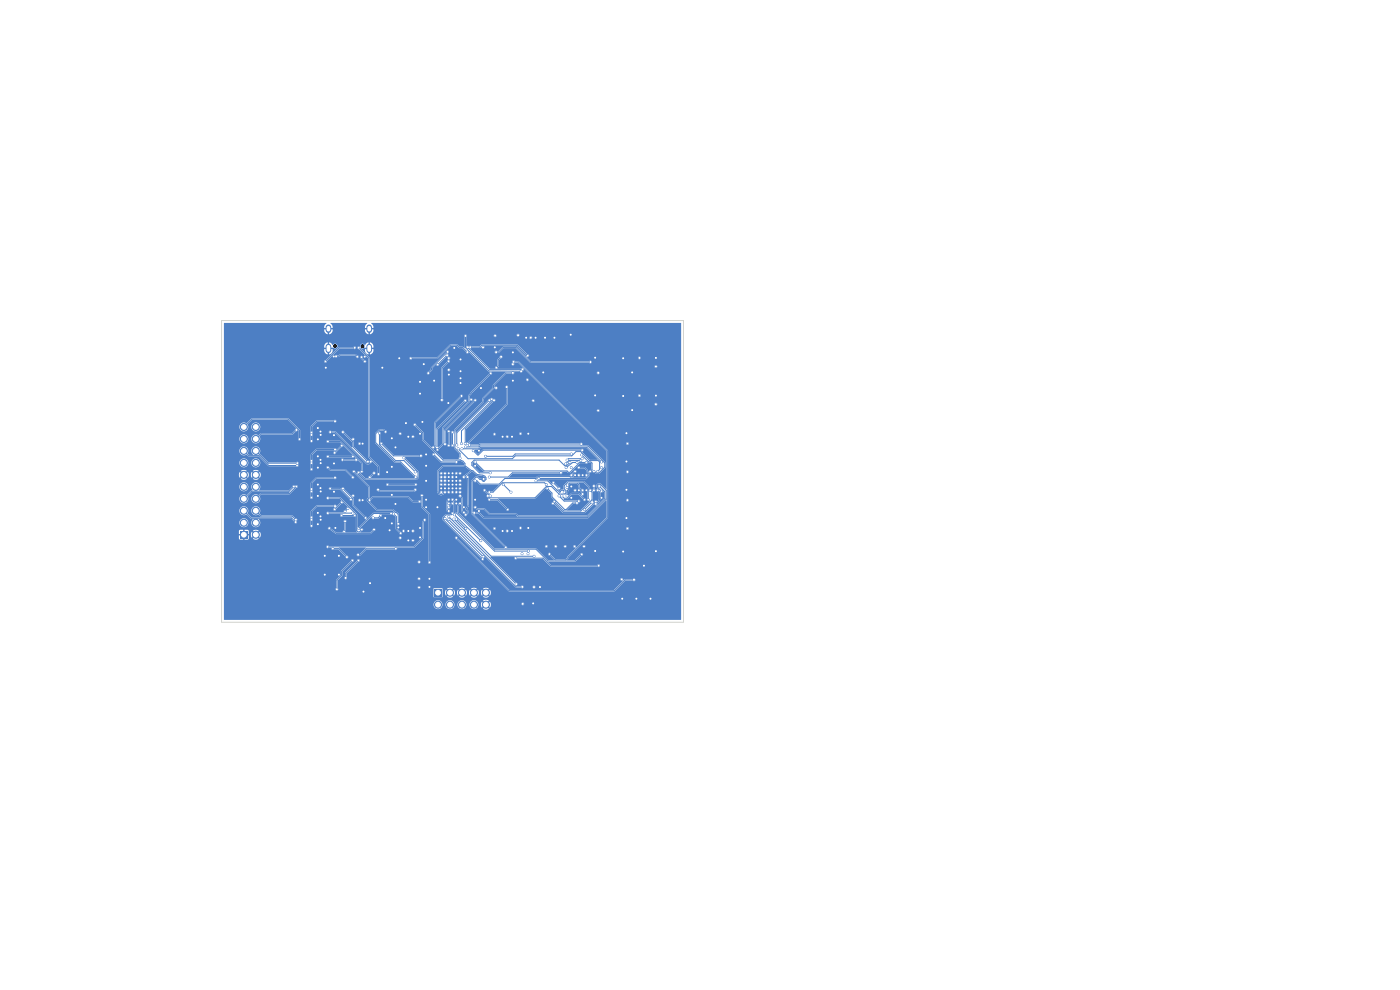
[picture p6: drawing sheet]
<svg xmlns="http://www.w3.org/2000/svg" width="297mm" height="210mm" viewBox="0 0 297 210" stroke-linecap="round" stroke-linejoin="round" font-family="sans-serif">
<path d="M51 112.7h1.5v1.5h-1.5z" fill="#4d7fc4"/>
<g fill="#4d7fc4" stroke="#4d7fc4" stroke-width=".21">
<circle cx="54.3" cy="113.4" r=".75"/>
<circle cx="54.3" cy="110.9" r=".75"/>
<circle cx="54.3" cy="108.3" r=".75"/>
<circle cx="54.3" cy="105.8" r=".75"/>
<circle cx="54.3" cy="103.3" r=".75"/>
<circle cx="54.3" cy="100.7" r=".75"/>
<circle cx="54.3" cy="98.2" r=".75"/>
<circle cx="54.3" cy="95.6" r=".75"/>
<circle cx="54.3" cy="93.1" r=".75"/>
<circle cx="54.3" cy="90.6" r=".75"/>
<circle cx="51.7" cy="90.6" r=".75"/>
<circle cx="51.7" cy="93.1" r=".75"/>
<circle cx="51.7" cy="95.6" r=".75"/>
<circle cx="51.7" cy="98.2" r=".75"/>
<circle cx="51.7" cy="100.7" r=".75"/>
<circle cx="51.7" cy="103.3" r=".75"/>
<circle cx="51.7" cy="105.8" r=".75"/>
<circle cx="51.7" cy="108.3" r=".75"/>
<circle cx="51.7" cy="110.9" r=".75"/>
</g>
<path d="M92.2 125h1.5v1.5h-1.5z" fill="#4d7fc4"/>
<g fill="#4d7fc4" stroke="#4d7fc4" stroke-width=".21">
<circle cx="92.9" cy="128.3" r=".75"/>
<circle cx="95.5" cy="128.3" r=".75"/>
<circle cx="98" cy="128.3" r=".75"/>
<circle cx="100.5" cy="128.3" r=".75"/>
<circle cx="103.1" cy="128.3" r=".75"/>
<circle cx="103.1" cy="125.7" r=".75"/>
<circle cx="100.5" cy="125.7" r=".75"/>
<circle cx="98" cy="125.7" r=".75"/>
<circle cx="95.5" cy="125.7" r=".75"/>
<circle cx="93.7" cy="84.9" r=".2"/>
<circle cx="95.2" cy="76.6" r=".2"/>
<circle cx="96" cy="102" r=".2"/>
<circle cx="67.4" cy="90.8" r=".2"/>
<circle cx="101.6" cy="95.6" r=".2"/>
<circle cx="67.4" cy="96.8" r=".2"/>
<circle cx="95.2" cy="102" r=".2"/>
<circle cx="76.9" cy="106.1" r=".2"/>
<circle cx="68.9" cy="121.9" r=".2"/>
<circle cx="96.8" cy="106.8" r=".2"/>
<circle cx="111.6" cy="71.6" r=".2"/>
<circle cx="98.4" cy="107.6" r=".2"/>
<circle cx="96.8" cy="102.8" r=".2"/>
<circle cx="82.1" cy="100.2" r=".2"/>
<circle cx="126.3" cy="83.9" r=".2"/>
<circle cx="68" cy="97.5" r=".2"/>
<circle cx="95.1" cy="85.5" r=".2"/>
<circle cx="95.2" cy="79.5" r=".2"/>
<circle cx="132.9" cy="103.9" r=".2"/>
<circle cx="68" cy="91.5" r=".2"/>
<circle cx="112.1" cy="112" r=".2"/>
<circle cx="132.2" cy="117" r=".2"/>
<circle cx="96.8" cy="103.6" r=".2"/>
<circle cx="122.8" cy="104" r=".2"/>
<circle cx="89.1" cy="114" r=".2"/>
<circle cx="114.6" cy="124.5" r=".2"/>
<circle cx="102.6" cy="101.6" r=".2"/>
<circle cx="82.6" cy="112.5" r=".2"/>
<circle cx="102" cy="82.3" r=".2"/>
<circle cx="139.1" cy="116.9" r=".2"/>
<circle cx="70.9" cy="92.3" r=".2"/>
<circle cx="97.7" cy="80.2" r=".2"/>
<circle cx="83.1" cy="93" r=".2"/>
<circle cx="132.2" cy="84" r=".2"/>
<circle cx="108.6" cy="112.6" r=".2"/>
<circle cx="97.7" cy="81.2" r=".2"/>
<circle cx="86.6" cy="112.6" r=".2"/>
<circle cx="113.6" cy="71.6" r=".2"/>
<circle cx="86.6" cy="92.6" r=".2"/>
<circle cx="89.6" cy="89.5" r=".2"/>
<circle cx="126.3" cy="116.9" r=".2"/>
<circle cx="81.1" cy="78" r=".2"/>
<circle cx="95.2" cy="102.8" r=".2"/>
<circle cx="93.6" cy="103.6" r=".2"/>
<circle cx="95.2" cy="101.2" r=".2"/>
<circle cx="121.1" cy="71" r=".2"/>
<circle cx="94.4" cy="103.6" r=".2"/>
<circle cx="77.1" cy="125.5" r=".2"/>
<circle cx="90.4" cy="106" r=".2"/>
<circle cx="96" cy="103.6" r=".2"/>
<circle cx="83.1" cy="105" r=".2"/>
<circle cx="121.2" cy="105.6" r=".2"/>
<circle cx="89.1" cy="83.5" r=".2"/>
<circle cx="96.8" cy="101.2" r=".2"/>
<circle cx="68" cy="98.2" r=".2"/>
<circle cx="90.4" cy="107.6" r=".2"/>
<circle cx="89.1" cy="92" r=".2"/>
<circle cx="139.1" cy="75.9" r=".2"/>
<circle cx="89.9" cy="77.2" r=".2"/>
<circle cx="96.8" cy="102" r=".2"/>
<circle cx="68" cy="104.2" r=".2"/>
<circle cx="69.1" cy="78" r=".2"/>
<circle cx="101.6" cy="108.4" r=".2"/>
<circle cx="67.4" cy="108.8" r=".2"/>
<circle cx="105" cy="73.7" r=".2"/>
<circle cx="95.2" cy="100.4" r=".2"/>
<circle cx="134.1" cy="87" r=".2"/>
<circle cx="70.9" cy="104.3" r=".2"/>
<circle cx="106.6" cy="92.6" r=".2"/>
<circle cx="96" cy="100.4" r=".2"/>
<circle cx="132.9" cy="97.9" r=".2"/>
<circle cx="139.1" cy="83.9" r=".2"/>
<circle cx="132.2" cy="76" r=".2"/>
<circle cx="68" cy="92.2" r=".2"/>
<circle cx="95.2" cy="103.6" r=".2"/>
<circle cx="92.8" cy="107.6" r=".2"/>
<circle cx="97.7" cy="76.2" r=".2"/>
<circle cx="91.1" cy="124.5" r=".2"/>
<circle cx="132.9" cy="91.9" r=".2"/>
<circle cx="106.6" cy="112.6" r=".2"/>
<circle cx="70.8" cy="75.6" r=".2"/>
<circle cx="122" cy="100.8" r=".2"/>
<circle cx="67.4" cy="99.2" r=".2"/>
<circle cx="138" cy="127" r=".2"/>
<circle cx="84.7" cy="76" r=".2"/>
<circle cx="68.9" cy="117.9" r=".2"/>
<circle cx="90.4" cy="96.4" r=".2"/>
<circle cx="77.4" cy="75.7" r=".2"/>
<circle cx="68" cy="109.5" r=".2"/>
<circle cx="117.6" cy="71.6" r=".2"/>
<circle cx="115.3" cy="79" r=".2"/>
<circle cx="113.1" cy="128" r=".2"/>
<circle cx="86.6" cy="114.6" r=".2"/>
<circle cx="108.6" cy="92.6" r=".2"/>
<circle cx="96.8" cy="106" r=".2"/>
<circle cx="132" cy="127" r=".2"/>
<circle cx="91.1" cy="122.8" r=".2"/>
<circle cx="124.4" cy="104" r=".2"/>
<circle cx="108.8" cy="74.8" r=".2"/>
<circle cx="86.1" cy="89.8" r=".2"/>
<circle cx="90.4" cy="98.8" r=".2"/>
<circle cx="67.4" cy="105.2" r=".2"/>
<circle cx="121.2" cy="103.2" r=".2"/>
<circle cx="68" cy="110.2" r=".2"/>
<circle cx="67.4" cy="102.8" r=".2"/>
<circle cx="71.9" cy="117.9" r=".2"/>
<circle cx="134.1" cy="79" r=".2"/>
<circle cx="108.8" cy="80.8" r=".2"/>
<circle cx="97.7" cy="78.8" r=".2"/>
<circle cx="112.1" cy="92" r=".2"/>
<circle cx="136.6" cy="120" r=".2"/>
<circle cx="115.6" cy="71.6" r=".2"/>
<circle cx="132.9" cy="109.9" r=".2"/>
<circle cx="81.7" cy="109.9" r=".2"/>
<circle cx="89.1" cy="112" r=".2"/>
<circle cx="68" cy="103.5" r=".2"/>
<circle cx="100.8" cy="106" r=".2"/>
<circle cx="84.5" cy="111.9" r=".2"/>
<circle cx="123.6" cy="100.8" r=".2"/>
<circle cx="92.1" cy="80.8" r=".2"/>
<circle cx="83.1" cy="111" r=".2"/>
<circle cx="96" cy="102.8" r=".2"/>
<circle cx="96.4" cy="73.8" r=".2"/>
<circle cx="89.1" cy="81" r=".2"/>
<circle cx="135" cy="127" r=".2"/>
<circle cx="76.9" cy="94.1" r=".2"/>
<circle cx="83.9" cy="94.9" r=".2"/>
<circle cx="70.9" cy="98.3" r=".2"/>
<circle cx="78.5" cy="123.7" r=".2"/>
<circle cx="90.4" cy="102" r=".2"/>
<circle cx="100.8" cy="98.8" r=".2"/>
<circle cx="67.4" cy="93.2" r=".2"/>
<circle cx="67.4" cy="111.2" r=".2"/>
<circle cx="83.9" cy="106.9" r=".2"/>
<circle cx="71.9" cy="121.9" r=".2"/>
<circle cx="127.6" cy="105.6" r=".2"/>
<circle cx="83.1" cy="99" r=".2"/>
<circle cx="71.1" cy="112" r=".2"/>
<circle cx="126.3" cy="75.9" r=".2"/>
<circle cx="76.3" cy="106.1" r=".2"/>
<circle cx="95.2" cy="76" r=".2"/>
<circle cx="131.9" cy="122.9" r=".2"/>
<circle cx="121.2" cy="100.8" r=".2"/>
<circle cx="135.6" cy="75.9" r=".2"/>
<circle cx="113.1" cy="85" r=".2"/>
<circle cx="93.6" cy="104.4" r=".2"/>
<circle cx="113.3" cy="124.5" r=".2"/>
<circle cx="124.4" cy="100.8" r=".2"/>
<circle cx="100" cy="84.8" r=".2"/>
<circle cx="139.1" cy="77.7" r=".2"/>
<circle cx="133.1" cy="94.1" r=".2"/>
<circle cx="133.1" cy="100.1" r=".2"/>
<circle cx="117.9" cy="115.9" r=".2"/>
<circle cx="121.9" cy="115.9" r=".2"/>
<circle cx="105.3" cy="82.3" r=".2"/>
<circle cx="84.9" cy="114.1" r=".2"/>
<circle cx="123.9" cy="115.9" r=".2"/>
<circle cx="127.6" cy="99.2" r=".2"/>
<circle cx="97.6" cy="104.4" r=".2"/>
<circle cx="88.9" cy="119.2" r=".2"/>
<circle cx="133.1" cy="112.1" r=".2"/>
<circle cx="93.6" cy="102.8" r=".2"/>
<circle cx="87.6" cy="112.6" r=".2"/>
<circle cx="108.8" cy="77.2" r=".2"/>
<circle cx="95.2" cy="78.5" r=".2"/>
<circle cx="96.8" cy="100.4" r=".2"/>
<circle cx="122" cy="104" r=".2"/>
<circle cx="88.9" cy="124.6" r=".2"/>
<circle cx="122.8" cy="100.8" r=".2"/>
<circle cx="94.4" cy="100.4" r=".2"/>
<circle cx="126.9" cy="79.1" r=".2"/>
<circle cx="97.6" cy="103.6" r=".2"/>
<circle cx="110.9" cy="128.1" r=".2"/>
<circle cx="76.3" cy="94.1" r=".2"/>
<circle cx="93.6" cy="100.4" r=".2"/>
<circle cx="88.9" cy="122.8" r=".2"/>
<circle cx="110.4" cy="92" r=".2"/>
<circle cx="97.6" cy="100.4" r=".2"/>
<circle cx="112.6" cy="71.6" r=".2"/>
<circle cx="133.1" cy="106.1" r=".2"/>
<circle cx="121.2" cy="99.2" r=".2"/>
<circle cx="102.5" cy="73.7" r=".2"/>
<circle cx="94.4" cy="102.8" r=".2"/>
<circle cx="119.9" cy="115.9" r=".2"/>
<circle cx="97.6" cy="102" r=".2"/>
<circle cx="110.7" cy="117.5" r=".2"/>
<circle cx="104.9" cy="92.1" r=".2"/>
<circle cx="93.6" cy="102" r=".2"/>
<circle cx="109.9" cy="71.1" r=".2"/>
<circle cx="107.6" cy="92.6" r=".2"/>
<circle cx="74.9" cy="105.2" r=".2"/>
<circle cx="87.6" cy="114.6" r=".2"/>
<circle cx="123.6" cy="104" r=".2"/>
<circle cx="94.4" cy="102" r=".2"/>
<circle cx="115.9" cy="115.9" r=".2"/>
<circle cx="74.9" cy="93.2" r=".2"/>
<circle cx="112" cy="117.5" r=".2"/>
<circle cx="85.6" cy="112.6" r=".2"/>
<circle cx="111.9" cy="80.6" r=".2"/>
<circle cx="105" cy="71.2" r=".2"/>
<circle cx="97.6" cy="102.8" r=".2"/>
<circle cx="89.5" cy="105.1" r=".2"/>
<circle cx="91.1" cy="119.3" r=".2"/>
<circle cx="95.2" cy="104.4" r=".2"/>
<circle cx="96" cy="101.2" r=".2"/>
<circle cx="126.9" cy="87.1" r=".2"/>
<circle cx="94.4" cy="101.2" r=".2"/>
<circle cx="139.1" cy="85.7" r=".2"/>
<circle cx="135.6" cy="83.9" r=".2"/>
<circle cx="96" cy="104.4" r=".2"/>
<circle cx="84.9" cy="92" r=".2"/>
<circle cx="96.8" cy="104.4" r=".2"/>
<circle cx="87.6" cy="92.6" r=".2"/>
<circle cx="110.4" cy="112" r=".2"/>
<circle cx="104.9" cy="112.1" r=".2"/>
<circle cx="93.6" cy="101.2" r=".2"/>
<circle cx="107.6" cy="112.6" r=".2"/>
<circle cx="109.4" cy="118.4" r=".2"/>
<circle cx="98.4" cy="101.2" r=".2"/>
<circle cx="127" cy="120" r=".2"/>
<circle cx="94.4" cy="104.4" r=".2"/>
<circle cx="107.3" cy="116.1" r=".2"/>
<circle cx="88" cy="90.1" r=".2"/>
<circle cx="69.5" cy="116" r=".2"/>
<circle cx="90.1" cy="110.3" r=".2"/>
<circle cx="73.6" cy="118.2" r=".2"/>
<circle cx="80.3" cy="100.6" r=".2"/>
<circle cx="73.2" cy="110.6" r=".2"/>
<circle cx="76.7" cy="75.8" r=".2"/>
<circle cx="77.4" cy="76.7" r=".2"/>
<circle cx="105.2" cy="74.7" r=".2"/>
<circle cx="73" cy="112.8" r=".2"/>
<circle cx="73.2" cy="108.5" r=".2"/>
<circle cx="125.2" cy="76.8" r=".2"/>
<circle cx="87.1" cy="76" r=".2"/>
<circle cx="99.1" cy="74.7" r=".2"/>
<circle cx="76.1" cy="73.8" r=".2"/>
<circle cx="71.3" cy="75.6" r=".2"/>
<circle cx="75.8" cy="75.7" r=".2"/>
<circle cx="70.6" cy="116.4" r=".2"/>
<circle cx="73.8" cy="107.9" r=".2"/>
<circle cx="85.7" cy="97.1" r=".2"/>
<circle cx="84.5" cy="111.1" r=".2"/>
<circle cx="75.1" cy="100" r=".2"/>
<circle cx="72.5" cy="94.6" r=".2"/>
<circle cx="76.1" cy="100.2" r=".2"/>
<circle cx="71" cy="96.1" r=".2"/>
<circle cx="69.9" cy="112" r=".2"/>
<circle cx="79.3" cy="112.3" r=".2"/>
<circle cx="66.1" cy="110.2" r=".2"/>
<circle cx="66.1" cy="111.5" r=".2"/>
<circle cx="71.1" cy="107.4" r=".2"/>
<circle cx="72.5" cy="109.4" r=".2"/>
<circle cx="75.2" cy="109.4" r=".2"/>
<circle cx="66.1" cy="109.8" r=".2"/>
<circle cx="74.9" cy="108.9" r=".2"/>
<circle cx="69.5" cy="108.9" r=".2"/>
<circle cx="69.5" cy="105.6" r=".2"/>
<circle cx="76.8" cy="112.3" r=".2"/>
<circle cx="66.1" cy="105.5" r=".2"/>
<circle cx="66.1" cy="104.2" r=".2"/>
<circle cx="72.8" cy="103.7" r=".2"/>
<circle cx="71.1" cy="101.4" r=".2"/>
<circle cx="66.1" cy="103.8" r=".2"/>
<circle cx="77.6" cy="109.9" r=".2"/>
<circle cx="83.5" cy="109" r=".2"/>
<circle cx="83" cy="108.9" r=".2"/>
<circle cx="72.5" cy="106.6" r=".2"/>
<circle cx="76.1" cy="112.1" r=".2"/>
<circle cx="71" cy="108.1" r=".2"/>
<circle cx="85" cy="113.1" r=".2"/>
<circle cx="80.7" cy="109.4" r=".2"/>
<circle cx="79.2" cy="109.9" r=".2"/>
<circle cx="70" cy="103.7" r=".2"/>
<circle cx="74.5" cy="106" r=".2"/>
<circle cx="90.9" cy="79.2" r=".2"/>
<circle cx="94.9" cy="74.6" r=".2"/>
<circle cx="94.9" cy="75.3" r=".2"/>
<circle cx="92.9" cy="77.3" r=".2"/>
<circle cx="91.9" cy="94.9" r=".2"/>
<circle cx="97.9" cy="84" r=".2"/>
<circle cx="92.7" cy="94.9" r=".2"/>
<circle cx="98.7" cy="85" r=".2"/>
<circle cx="100.8" cy="84.9" r=".2"/>
<circle cx="94.4" cy="94.2" r=".2"/>
<circle cx="95.2" cy="94.5" r=".2"/>
<circle cx="95.2" cy="91.5" r=".2"/>
<circle cx="96" cy="91.7" r=".2"/>
<circle cx="96" cy="94.5" r=".2"/>
<circle cx="96.9" cy="94.4" r=".2"/>
<circle cx="103.8" cy="84.9" r=".2"/>
<circle cx="97.9" cy="94.1" r=".2"/>
<circle cx="104.3" cy="84.7" r=".2"/>
<circle cx="104.8" cy="84.9" r=".2"/>
<circle cx="98.7" cy="94.1" r=".2"/>
<circle cx="107.5" cy="82.1" r=".2"/>
<circle cx="99.2" cy="94.1" r=".2"/>
<circle cx="109" cy="76.7" r=".2"/>
<circle cx="116.6" cy="117.6" r=".2"/>
<circle cx="97.6" cy="97.2" r=".2"/>
<circle cx="95.2" cy="106.8" r=".2"/>
<circle cx="108.8" cy="79.1" r=".2"/>
<circle cx="102.5" cy="118.1" r=".2"/>
<circle cx="96" cy="106.8" r=".2"/>
<circle cx="95.2" cy="107.6" r=".2"/>
<circle cx="94.4" cy="110" r=".2"/>
<circle cx="106.3" cy="75.7" r=".2"/>
<circle cx="105.3" cy="78" r=".2"/>
<circle cx="98.8" cy="112.1" r=".2"/>
<circle cx="96" cy="108.9" r=".2"/>
<circle cx="102.4" cy="118.6" r=".2"/>
<circle cx="92.8" cy="95.4" r=".2"/>
<circle cx="92" cy="96.4" r=".2"/>
<circle cx="96.8" cy="98" r=".2"/>
<circle cx="98.8" cy="109.2" r=".2"/>
<circle cx="99.2" cy="101.2" r=".2"/>
<circle cx="96.8" cy="110.1" r=".2"/>
<circle cx="104.1" cy="79.2" r=".2"/>
<circle cx="112" cy="75.5" r=".2"/>
<circle cx="99.7" cy="73.6" r=".2"/>
<circle cx="110.9" cy="78.3" r=".2"/>
<circle cx="99.3" cy="73.6" r=".2"/>
<circle cx="98.7" cy="71.2" r=".2"/>
<circle cx="110.6" cy="78.8" r=".2"/>
<circle cx="82.2" cy="102.8" r=".2"/>
<circle cx="88.2" cy="102.8" r=".2"/>
<circle cx="88.1" cy="103.9" r=".2"/>
<circle cx="80.2" cy="103.9" r=".2"/>
<circle cx="89" cy="106.4" r=".2"/>
<circle cx="78.4" cy="106.1" r=".2"/>
<circle cx="73.3" cy="122.6" r=".2"/>
<circle cx="76" cy="118.9" r=".2"/>
<circle cx="76" cy="117.7" r=".2"/>
<circle cx="74.8" cy="118.9" r=".2"/>
<circle cx="71.5" cy="125" r=".2"/>
<circle cx="84" cy="116.4" r=".2"/>
<circle cx="79.3" cy="100.3" r=".2"/>
<circle cx="74.9" cy="101.2" r=".2"/>
<circle cx="78.5" cy="101.2" r=".2"/>
<circle cx="69.5" cy="99.1" r=".2"/>
<circle cx="66.1" cy="99.5" r=".2"/>
<circle cx="66.1" cy="98.2" r=".2"/>
<circle cx="71.1" cy="95.4" r=".2"/>
<circle cx="75.6" cy="97.6" r=".2"/>
<circle cx="66.1" cy="97.8" r=".2"/>
<circle cx="72.6" cy="97.6" r=".2"/>
<circle cx="69.5" cy="96.9" r=".2"/>
<circle cx="74.9" cy="96.9" r=".2"/>
<circle cx="62.8" cy="110.3" r=".2"/>
<circle cx="62.9" cy="103.2" r=".2"/>
<circle cx="63.1" cy="98.2" r=".2"/>
<circle cx="62.9" cy="91.2" r=".2"/>
<circle cx="63.5" cy="93.2" r=".2"/>
<circle cx="63" cy="98.7" r=".2"/>
<circle cx="62.3" cy="103.2" r=".2"/>
<circle cx="62.7" cy="110.7" r=".2"/>
<circle cx="69.5" cy="93.6" r=".2"/>
<circle cx="76.7" cy="100" r=".2"/>
<circle cx="66.1" cy="92.2" r=".2"/>
<circle cx="66.1" cy="93.5" r=".2"/>
<circle cx="78" cy="98" r=".2"/>
<circle cx="72.8" cy="91.7" r=".2"/>
<circle cx="66.1" cy="91.7" r=".2"/>
<circle cx="71.1" cy="89.4" r=".2"/>
<circle cx="78.6" cy="98" r=".2"/>
<circle cx="70" cy="91.7" r=".2"/>
<circle cx="123.4" cy="117.6" r=".2"/>
<circle cx="97.6" cy="106.8" r=".2"/>
<circle cx="134.5" cy="123" r=".2"/>
<circle cx="96.8" cy="114.1" r=".2"/>
<circle cx="102" cy="114.7" r=".2"/>
<circle cx="96.4" cy="109.2" r=".2"/>
<circle cx="123.3" cy="94.2" r=".2"/>
<circle cx="99.6" cy="94.4" r=".2"/>
<circle cx="97.2" cy="95.2" r=".2"/>
<circle cx="126.8" cy="100" r=".2"/>
<circle cx="98" cy="95.2" r=".2"/>
<circle cx="127.6" cy="98" r=".2"/>
<circle cx="126.8" cy="104" r=".2"/>
<circle cx="126.4" cy="106.9" r=".2"/>
<circle cx="117.3" cy="106.8" r=".2"/>
<circle cx="126.4" cy="106.4" r=".2"/>
<circle cx="100.4" cy="95.6" r=".2"/>
<circle cx="123.5" cy="95.5" r=".2"/>
<circle cx="126" cy="100" r=".2"/>
<circle cx="98.8" cy="94.8" r=".2"/>
<circle cx="126" cy="103.1" r=".2"/>
<circle cx="100.8" cy="107.6" r=".2"/>
<circle cx="126" cy="104" r=".2"/>
<circle cx="127.1" cy="103.1" r=".2"/>
<circle cx="107.7" cy="108.1" r=".2"/>
<circle cx="124" cy="108.1" r=".2"/>
<circle cx="103.8" cy="106" r=".2"/>
<circle cx="125.6" cy="106.5" r=".2"/>
<circle cx="124.4" cy="98.1" r=".2"/>
<circle cx="100.8" cy="98" r=".2"/>
<circle cx="123.4" cy="96.5" r=".2"/>
<circle cx="125.2" cy="100" r=".2"/>
<circle cx="117.6" cy="106.4" r=".2"/>
<circle cx="125.2" cy="104" r=".2"/>
<circle cx="124.8" cy="106" r=".2"/>
<circle cx="103.5" cy="105.2" r=".2"/>
<circle cx="123.5" cy="97.3" r=".2"/>
<circle cx="120.3" cy="97.6" r=".2"/>
<circle cx="119.2" cy="105.2" r=".2"/>
<circle cx="124" cy="106" r=".2"/>
<circle cx="114.3" cy="101.5" r=".2"/>
<circle cx="122.8" cy="99.2" r=".2"/>
<circle cx="102.8" cy="104" r=".2"/>
<circle cx="122.8" cy="106.3" r=".2"/>
<circle cx="104" cy="105.2" r=".2"/>
<circle cx="118.6" cy="105.2" r=".2"/>
<circle cx="123.6" cy="104.8" r=".2"/>
<circle cx="115.9" cy="102.8" r=".2"/>
<circle cx="103.8" cy="104.4" r=".2"/>
<circle cx="120.4" cy="102.9" r=".2"/>
<circle cx="122" cy="100" r=".2"/>
<circle cx="100.8" cy="102" r=".2"/>
<circle cx="120.3" cy="105.2" r=".2"/>
<circle cx="120.3" cy="103.4" r=".2"/>
<circle cx="122.4" cy="106.7" r=".2"/>
<circle cx="116.1" cy="103.6" r=".2"/>
<circle cx="119" cy="100.3" r=".2"/>
<circle cx="103.8" cy="101.2" r=".2"/>
<circle cx="127.6" cy="104.2" r=".2"/>
<circle cx="100.6" cy="108.8" r=".2"/>
<circle cx="118.6" cy="103.6" r=".2"/>
<circle cx="117.4" cy="102.4" r=".2"/>
<circle cx="106.8" cy="102.8" r=".2"/>
<circle cx="108.4" cy="104.4" r=".2"/>
<circle cx="113.7" cy="102" r=".2"/>
<circle cx="119.7" cy="104.4" r=".2"/>
<circle cx="121.2" cy="96.3" r=".2"/>
<circle cx="103" cy="96.8" r=".2"/>
<circle cx="120" cy="98.4" r=".2"/>
<circle cx="123.2" cy="97.7" r=".2"/>
<circle cx="120.1" cy="99.2" r=".2"/>
<circle cx="122.4" cy="98.1" r=".2"/>
<circle cx="120.9" cy="98.1" r=".2"/>
<circle cx="104" cy="100.3" r=".2"/>
<circle cx="97.6" cy="105.2" r=".2"/>
<circle cx="98.4" cy="108.7" r=".2"/>
<circle cx="81.8" cy="91.6" r=".2"/>
<circle cx="88.2" cy="101.2" r=".2"/>
<circle cx="80.5" cy="91.9" r=".2"/>
<circle cx="88.1" cy="100.1" r=".2"/>
<circle cx="80.9" cy="94.1" r=".2"/>
<circle cx="89.3" cy="96.7" r=".2"/>
<circle cx="109.5" cy="123.9" r=".2"/>
<circle cx="95.2" cy="108.4" r=".2"/>
<circle cx="95.2" cy="106" r=".2"/>
<circle cx="95.2" cy="109.6" r=".2"/>
<circle cx="95.2" cy="110.2" r=".2"/>
<circle cx="110.8" cy="124.5" r=".2"/>
<circle cx="96.3" cy="110.1" r=".2"/>
<circle cx="113.3" cy="118" r=".2"/>
<circle cx="112.1" cy="116.9" r=".2"/>
<circle cx="96" cy="106" r=".2"/>
<circle cx="69" cy="76.7" r=".2"/>
<circle cx="75.2" cy="73.8" r=".2"/>
</g>
<path d="M69.7 69.4v.6M69.7 73.5v.8M78.3 69.4v.6M78.3 73.5v.8" fill="none" stroke="#4d7fc4" stroke-width="1.2"/>
<g fill="none" stroke="#4d7fc4" stroke-width=".21">
<path d="M71.3 75.6h.5l.3-.3h3.3l.4 .4M75.2 73.8h-3.3l-2.9 2.9M76.1 73.8l2.2 2.2v21l2 2v1.6M76.7 75.8v.2l.7 .7M94.8 75.4l-2 2M95 74.7l-3.4 3.4v.4l-.8 .7M95.1 76.7l-1.4 1.4v6.8M98.7 71.3v2.5l5 4.9 6.8 .1M99.1 74.7l-1-1h-.7l-.5-.5h-1.4l-2.8 2.8h-5.6M99.3 73.7l4.6 4.7h6.9M99.7 73.7h2l.4-.4h7.6l2.3 2.2M104.1 79.2l-4.6 4.7v1.3l-5.5 5.5v3.5l-1.2 1.2"/>
<path d="M105.2 74.7h.5l1-1h2.7l3.1 3.1h12.7M106.3 75.7l-.6 .6v1.3l-.4 .4M108.8 79.1h-1.5l-2.6 2.6v.6l-2.2 2.2v.7l-6 6v3.9l1.1 1.1v1M108.9 76.8h1.1l18.9 18.9v14.1l-8.4 8.3v.2l-.4 .5h-2.3l-1.2-1.2M51.7 90.6l1.7-1.7h7.7l2.4 2.4v1.9M51.7 95.7l1 1h2.2l2.1 2.1h6M54.3 95.7l2.6 2.6h6.2M62.9 91.2l-.8 .8h-6.7l-1.1 1.1M66.1 92.2v1.3M66.1 98.2v1.3M69.6 99.1l.4 .5h3.2l1.6 1.6M69.6 96.9h5.2"/>
<path d="M69.6 93.6h2.5l4.6 4.6v1.8M70 91.7h1.1l6.7 6.7h.4l.4-.4M71.1 89.4h-3.9l-1.1 1.1v1.3M71.1 95.4h-3.9l-1.1 1.1v1.3M72.5 94.6l-1.5 1.5M72.6 97.6h2.9M72.7 91.7l2.1 2.1v1l3.2 3.2M80.5 91.9v2.4l3.4 3.4h1.8l2.4 2.4M80.9 94.1l2.6 2.6h5.8M81.8 91.6l-.4-.4h-.9l-.8 .8v1.9l4.1 4.1h1.2l3.2 3.2M85.7 97.1l3 3v1.2l-.3 .3h-10.9l-1.4-1.4M88 90.1l1.7 1.7v1.5l4.3 4.3h3.7l.5 .2 .4 .5v.6"/>
<path d="M92 96.4l1.6 1.6h3.2M95.2 91.5v3M96 91.7v2.8M97.2 95.2l2.1 2.1h9.4l.6-.6h12l.9-.9h1l1.9 1.9h1.8l.3 .3v1.6l-.4 .4M97.9 84l-5.6 5.6v4.9l-.4 .4M98 95.2h3.6l.3-.3h22.6l3.1 3.1M98.7 85l-6 6v3.9M98.8 94.8h2.8l.2-.2h22.9l3.6 3.6v.9l-1.3 1.3h-.4l-.6-.4M100 99.8l.3 .1 .9 .7 1.2 .2 .5 .2 .2 .4v.3l-.4 .4h-.2l-1.2-.9h-.3l-.9 .9v6.8l7.2 7.2M100 99.8l-1.6 1.4M100 99.8l-1.2-.9h-4.9l-1 1v4.4l.2 .4 .5 .2 .4-.1 .4-.4M100.8 84.9l-6.4 6.4v2.9"/>
<path d="M100.8 98l1.9 1.9h17.6l.3 .3h.3l2.1-2.1h1.4M103.8 84.9l-6.9 6.9v2.6M104.3 84.7v.3l-6.4 6.4v2.7M104.8 84.9l-6.1 6.1v3.1M107.5 82.1v3.7l-8.3 8.3M120.9 98.1l-.7 .7h-.4l-1.2-1.2h-18l-.5 .5v.6l1.6 1.6h2.3M121.2 96.3h-11.9l-.5 .5h-5.8M122.4 98.1h-.9l-1.4 1.1M122.8 99.2h1.2l.5 .5v.3l.5 .5v.3l-.7 .7h-10M123.2 97.7h-2.5l-.7 .7M123.3 94.2h-21.5l-.2 .2h-2M123.4 96.5l1.5 1.5h.4l.3 .3v1.3l-.4 .4"/>
<path d="M123.5 97.3h-2.9l-.3 .3M123.5 95.5h-21l-1 1h-.2l-.9-.9M51.7 108.4l1.6 1.6h8.6l.8 .8M54.3 108.4l1.1 1.1h6.6l.8 .8M62.3 103.2l-1 1h-8l-1.6 1.6M62.9 103.2l-1.5 1.5h-6l-1.1 1.1M66.1 104.2v1.3M66.1 110.2v1.3M69.6 108.9h5.2M69.6 105.6h2.5l3.5 3.5v3.4l.3 .3h.3l.5-.5M69.8 112l1.5 1.1h7.2l.9-.8M70 103.7h2.1l2.3 2.3"/>
<path d="M70.6 116.4h1.2l1.8 1.8M71.1 101.4h-3.9l-1.1 1.1v1.3M71.1 107.4h-3.9l-1.1 1.1v1.3M72.4 109.4h2.8M72.5 106.6l-1.5 1.5M72.7 103.7l2.1 2.1v1.4l2.7 2.7M73.2 110.6v2l-.2 .2M73.8 107.9l-.6 .6M74.8 118.9l-2.3 2.3v.9l-1 1v1.9M75.1 100l3.2 3.2v2.4l-.3 .3v.3l1.9 1.9h3.4l.6 .6h.2l.4 .4v2M76 118.9l-2.7 2.7v1M78.4 106.1l.6-.6h7.7l.9 .9h1.4"/>
<path d="M79.4 100.3l-1 .9M80.2 103.9l.3 .3h7.3l.3-.3M80.7 109.4l-.5 .5h-1M82.2 102.8h6M83 108.9h-3.7l-3.2 3.2M83.5 109l.6 .6v2.6l.9 .9M84 116.4h-6.3l-1.3 1.3h-.4M89.5 105.1v2.4l1.6 1.6v10.2M90.1 110.3l-.4 .4v3.5l-1.8 1.8h-18.4M94.4 110l8.1 8.1M95.2 106.8l.3 .3M95.2 106l-.4 .4v1.9l.4 .1"/>
<path d="M95.2 109.6l14.3 14.3M95.2 110.2l14.3 14.3h1.3M95.5 107.1l-.3 .5M96 106.8l-.5 .3M96 108.9l-.3 .3h-1.1l-.6 .6v.4l8.4 8.4M96 106l.4 .4v2.3l.4 .1 8.1 8.1h7.2M96.3 110.1l7.9 7.9h9.1M96.4 109.2l5.6 5.5M96.8 110.1l2 2M96.8 114.1l11.2 11.2h22.3l2.3-2.3h1.9M97.6 106.8l-.4 .4v1.6l7.7 7.7h8.8l2.5 2.5h5.8l1.4-1.4M97.6 105.2l.4 .4v2.9l.4 .2"/>
<path d="M99.2 101.2l.1 6.1-.4 .8 .4 .4v.2l-.5 .5M102.8 104l1.2 1.2M103.5 105.2l.3 .4h9.7l2.4-2.4h1.1l1.6 1.6h1.3l.2-.2v-.5l-.4-.4v-.7l.8-.8h3.3l1.2 1.2-.2 .4v2.2M103.8 106h1.8l2.1 2.1M106.8 102.8l1.6 1.6M109.4 118.4h5.8l1.6 1.6h10.2M113.7 102h2.5l2.5 2.4 .4-.4h.4l.2 .4M115.9 102.8l-.4-.4h-8.9l-2 2h-.8M116.1 103.6l1 1v.8l2.7 2.7h.3l1.4-1.4h.9M117.4 102.4l1.2 1.2M118.6 105.2l1.1 1.1h3.1M119 100.3h-10.3l-.9 .9h-4"/>
<path d="M119.2 105.2l.5 .5h.6l1-1h1.4l1.3 1.3M120.3 103.4l.3 .3-.2 .3-.1 1.2M120.4 102.9l.4-.4h1.7l.3 .3v.6l.4 .4v.4l.4 .4v.2M122 100l-.4 .4v.6l-.2 .2-7.3-.1-.4 .4h-6.6l-1.2 1.2h-4l-.7-.7h-.4M125.2 104l.4 .4v1.6l-2.4 2.4h-3.6l-2-2M125.6 106.5l-1.6 1.6M126 103.1v.9M126.4 106.4l-2.4 2.3h-4.5l-1.9-1.9h-.3M126.8 104l.4 .4v1.6l-.1 .3-.7 .6M127.1 103.1l1.2 1.2v1.5l-3.7 3.7h-14.7l-.4-.4h-5.6l-1.1-1.1h-1.6l-.4-.4M127.6 104.2l-.9-.9v-.4l.2-.2h.4l1.3 1.3v1.9l-3.9 3.9h-22.1l-1-1h-1"/>
</g>
<g fill="#4d7fc4">
<path d="M100.6 109.1l.3-.2 .7 .1 1 .9h22.1l4-3.8v3.6l-6.5 6.4a.31 .31 0 0 0-.1-.5 .31 .31 0 0 0-.4 .2 .31 .31 0 0 0 .2 .4l.2 .1-2.1 2.3h-2.2l-1-1a.3 .3 0 0 0-.2-.3 .3 .3 0 0 0-.3 .3 .3 .3 0 0 0 .3 .2l.9 1h-1.3l-2.5-2.4h-6.1l-.1-.5h8.1l.3 .3 .2-.1 .1-.2h1.4l.3 .3 .2-.1 .1-.2h1.4a.3 .3 0 0 0 .4 .3 .3 .3 0 0 0 .1-.5 .3 .3 0 0 0-.5 .1l-1.4 .1-.3-.3-.3 .3h-1.4l-.3-.3-.3 .3h-8.1l-.3-.1-3.2-3.2h3.3a.3 .3 0 0 0 .4 .3 .3 .3 0 0 0 .1-.5 .3 .3 0 0 0-.5 .1l-3.3 .1-.5-.5h1.1a.3 .3 0 0 0 .4 .3 .3 .3 0 0 0 .2-.4h4.9a.3 .3 0 0 0 .4 .3 .3 .3 0 0 0 .1-.5 .3 .3 0 0 0-.5 .1l-4.9 .1-.3-.2-.3 .3h-1.1z"/>
<path d="M99.1 100.8l1.1-.8 .9 .8 1.3 .1 .5 .5v.3l-.3 .3-1.2-.9h-.4l-1 1v6.8l7 7.1v.3h-2.1l-7.5-7.5-.1-1.5 .2-.2h.4v1.5l.6 .4a.33 .33 0 0 0 .2 .5 .33 .33 0 0 0 .4-.4l.3-.4v-.3l-.4-.4 .4-.7v-5.8a.36 .36 0 0 0 .1-.4 .36 .36 0 0 0-.5-.2z"/>
<path d="M100.3 102.1l.1-.1a.49 .49 0 0 0 .8 .2l.7 .6 3.9 .1-1.2 1.3-.8-.1-.4 .3-.3-.4a.3 .3 0 0 0-.3-.3 .3 .3 0 0 0-.3 .3 .3 .3 0 0 0 .3 .3l.6 .5a.37 .37 0 0 0-.2 .4 .37 .37 0 0 0 .3 .3l.1 .1a.35 .35 0 0 0 0 .6 .35 .35 0 0 0 .5-.1l1.5 .1 1.8 1.9a.3 .3 0 0 0 .3 .3 .3 .3 0 0 0 .3-.3 .3 .3 0 0 0-.3-.3l-2-2 7.8-.1 2.2-2.1 1.2 1 .1 .9 .5 .6-.2 .3a.35 .35 0 0 0-.3 .5 .35 .35 0 0 0 .6 .1l1.9 1.8h4.5l2-1.8 .6 .3-2.1 2.1h-14.5l-.5-.4h-5.5l-1.1-1.1h-1.6l-.2-.3a.3 .3 0 0 0-.3-.3 .3 .3 0 0 0-.3 .3 .3 .3 0 0 0 .3 .3l.4 .2 1.6 .1 1.1 1h5.5l.3 .4-7 .1-1-1-1.1-.2-.3 .1z"/>
<path d="M122.7 102.4h1.1l1 1-.1 .4v1.9a.35 .35 0 0 0-.1 .5 .35 .35 0 0 0 .4 .1l-1.9 2-2.8-.1 1.2-1.3 .6-.1a.37 .37 0 0 0 .4 .2 .37 .37 0 0 0 .3-.4 .3 .3 0 0 0 .3-.4 .3 .3 0 0 0-.5-.1l-2.8 .1-.3-.3 .9-.1 1-1h1.2l1.1 1.2a.3 .3 0 0 0 .3 .3 .3 .3 0 0 0 .3-.3 .3 .3 0 0 0-.3-.3l-.6-.6a.36 .36 0 0 0 .4-.1 .36 .36 0 0 0-.1-.5l-.1-.1a.35 .35 0 0 0 .3-.5 .35 .35 0 0 0-.6-.2l-.3-.3-.1-.6z"/>
<path d="M127.4 104.5h.3l.2-.3 .2 .1 .1 1.4-1.5 1.4v-.2l.5-.5 .1-.4z"/>
<path d="M107.3 79.3l1.2-.1a.32 .32 0 0 0 .4 .2 .32 .32 0 0 0 .2-.4l1.1-.1 .5 .1 .6-.7 17.4 17.4v8l-.1 .1-1.3-1.2h-.4l-.3 .2v.5l.2 .4a.32 .32 0 0 0-.3 .4 .32 .32 0 0 0 .4 .2l.2 .2v1.4l-.3 .5a.33 .33 0 0 0-.4-.3 .33 .33 0 0 0-.3 .3l-.2 .2-.2-.4v-1.9a.36 .36 0 0 0 .5-.1 .36 .36 0 0 0-.1-.5l.1-.4a.31 .31 0 0 0 0-.4 .31 .31 0 0 0-.5 0 .31 .31 0 0 0 .2 .5l-.3 .8-.2-.4-.2-.1-.1-.4-1.3-1.2h-3.3l-.9 .8-.1 .9-.4 .1-.4 .3-.2-.3a.32 .32 0 0 0 .4-.3 .32 .32 0 0 0-.4-.3l-.8-.8a.33 .33 0 0 0-.4-.4 .33 .33 0 0 0-.2 .5l-.9-.7-1.7-.1 .1-.2h9.7l.8-.7v-.6l.3-.1 .3-.4a.36 .36 0 0 0 .1 .4 .36 .36 0 0 0 .4 .1l.4 .2h.5l1.3-1.3v-1.1l-3.6-3.6h-1.2a.38 .38 0 0 0-.1-.5 .38 .38 0 0 0-.4 0l-21.3 .1-.3 .2h-1.6l-.4-.3 1.4-1.4h6.4a.3 .3 0 0 0 .4 .3 .3 .3 0 0 0 .1-.5 .3 .3 0 0 0-.5 .1l-6.4 .1 .5-.5h3.2a.3 .3 0 0 0 .4 .3 .3 .3 0 0 0 .2-.4h4.9a.3 .3 0 0 0 .5 .3 .3 .3 0 0 0 0-.6 .3 .3 0 0 0-.5 .3h-4.9l-.3-.2-.3 .3h-3.2l6.2-6.2v-.9h5.2a.3 .3 0 0 0 .4 .3 .3 .3 0 0 0 .1-.5 .3 .3 0 0 0-.5 .1l-5.2 .1 .1-2.7a.3 .3 0 0 0 0-.4 .3 .3 0 0 0-.4 0 .3 .3 0 0 0 0 .4v3.5l-8 8-.4 .1v-2.9l5.8-5.8a.32 .32 0 0 0 .4-.4 .32 .32 0 0 0-.5-.2 .38 .38 0 0 0-.7 0l-.3 .1-.1 .3-6.8 6.7v-.5l5.9-5.9 .1-.8 2.2-2.2a.32 .32 0 0 0 .3 .3 .32 .32 0 0 0 .3-.3 .32 .32 0 0 0-.3-.3l-.3 .2v-.5l1.2-1.2h5.5a.3 .3 0 0 0 .4 .3 .3 .3 0 0 0 .1-.4 .3 .3 0 0 0-.5 0l-5.5 .1z"/>
<path d="M120.8 102.7h1.7l.2 .2v.6l.3 .3 .1 .5 .3 .3-.1 .4-.6-.4h-1.4l-.7 .5-.1-.2 .1-.9h1.1a.3 .3 0 0 0 .4 .3 .3 .3 0 0 0 .1-.5 .3 .3 0 0 0-.5 .1l-1.1 .1 .1-.3-.2-.5z"/>
<path d="M108 101.2l.8-.8h9.9a.35 .35 0 0 0 .5 .1 .35 .35 0 0 0 .1-.4l.9-.1 .3 .3h.4l2.1-2 1.1-.1a.39 .39 0 0 0 .4 .2 .39 .39 0 0 0 .3-.3h.5l.2 .2v1.2l-.5 .3-.1 .3-.8-1h-1a.32 .32 0 0 0-.5-.2 .32 .32 0 0 0 0 .5 .32 .32 0 0 0 .5-.1l.9 .1 .8 1.1v.3a.34 .34 0 0 0-.4-.3 .34 .34 0 0 0-.3 .3 .34 .34 0 0 0 .3 .4l-.2 .2-2.6-.1 .1-.5h.8a.3 .3 0 0 0 .4 .3 .3 .3 0 0 0 .1-.5 .3 .3 0 0 0-.5 .1l-.8 .1 .2-.5a.32 .32 0 0 0 .4-.3 .32 .32 0 0 0-.3-.3 .32 .32 0 0 0-.3 .4l-.2 .4a.48 .48 0 0 0-.7 .5h-6.7l-.5 .4h-5.6z"/>
<path d="M100.3 98.1l.1-.1 .5 .3 1.7 1.8h-.9l-1.4-1.4z"/>
<path d="M100.7 95.4l.9-.1 .4-.3h22.4l2.4 2.5h-1.7l-1.6-1.6a.33 .33 0 0 0 .3-.5 .33 .33 0 0 0-.6 0h-20.7l-1.1 1-.7-.7z"/>
<path d="M104.3 78.9h2.9l-2.6 2.7-.1 .7-2.1 2.1-.1 .8-5.9 5.9-.1 .4a.35 .35 0 0 0-.5 0 .35 .35 0 0 0 .1 .5l-.1 2.3a.33 .33 0 0 0 0 .5 .33 .33 0 0 0 .5-.1l.1 .5 1.1 1.1-.2 1.1h-3.3l-2.1-2.1 .5-.6 .1 .4a.33 .33 0 0 0 .2 .6 .33 .33 0 0 0 .4-.3l1-1.1a.33 .33 0 0 0 .5 .1 .33 .33 0 0 0-.1-.5v-2.4h.4l.2 .3v2.4a.31 .31 0 0 0-.2 .5 .31 .31 0 0 0 .5 0 .31 .31 0 0 0-.1-.5l.1-2.5a.3 .3 0 0 0 0-.5 .3 .3 0 0 0-.5 .3l-.4-.1 6.2-6.2a.32 .32 0 0 0 .4-.3 .32 .32 0 0 0-.3-.3 .32 .32 0 0 0-.3 .4l-6.3 6.2v-.5l5.4-5.4 .1-.3a.34 .34 0 0 0 .5 0 .34 .34 0 0 0 0-.5 .34 .34 0 0 0-.5 .1l-.1-.6 .5-.6 4-3.9a.37 .37 0 0 0 .3-.2 .37 .37 0 0 0-.1-.4z"/>
<path d="M47.5 68.5h21.7v.1l-.4 .6v.4h.5v.3h-.5v.4l.3 .4 .4 .2v-.6h.3v.6a.91 .91 0 0 0 .8-1h-.5v-.3h.5l-.1-.4-.4-.7h7.7l.1 .1-.4 .6-.1 .4h.5v.3h-.5l.1 .4 .3 .4 .4 .2v-.6h.3v.6a.91 .91 0 0 0 .7-1h-.5v-.3h.5v-.4l-.4-.7 65.7 .1v62.9l-97-.1v-3.1h44.5a.95 .95 0 0 0 .9 .9 .95 .95 0 0 0 1-.9h.6v.2a.95 .95 0 0 0 1.1 .7 .95 .95 0 0 0 .8-.9h.7v.2a.95 .95 0 0 0 1 .7 .95 .95 0 0 0 .9-.9h.6v.2a.95 .95 0 0 0 1.1 .7 .95 .95 0 0 0 .8-1h.5l.2 .7 .4-.4 .2 .2-.3 .4 .7 .2 .5-.2-.4-.4 .2-.2 .4 .4 .2-.8h6.5a.3 .3 0 0 0 .5 .3 .3 .3 0 0 0 0-.5 .3 .3 0 0 0-.5 .2h-6.5l-.2-.5-.4 .4-.2-.2 .4-.4-.7-.2-.5 .2 .3 .4-.2 .2-.4-.4-.2 .6-.5-.1a.95 .95 0 0 0-1.1-.8 .95 .95 0 0 0-.8 1h-.6l-.1-.2a.95 .95 0 0 0-1-.8 .95 .95 0 0 0-.8 1h-.7v-.2a.95 .95 0 0 0-1-.8 .95 .95 0 0 0-.9 1h-.6v-.2a.95 .95 0 0 0-1.1-.8 .95 .95 0 0 0-.8 1h-44.5v-1.6h46.4v-1.1h.5l.2 .8 .4-.4 .2 .2-.4 .4 .8 .2 .5-.2-.4-.4 .2-.2 .4 .4 .2-.8h.5l.2 .8 .4-.4 .2 .2-.4 .4 .7 .2 .5-.2-.4-.4 .2-.2 .4 .4 .3-.8h.4l.2 .8 .4-.4 .2 .2-.4 .4 .7 .2 .6-.2-.4-.4 .2-.2 .4 .4 .2-.8h.4l.2 .8 .4-.4 .2 .2-.3 .4 .7 .2 .5-.2-.4-.4 .2-.2 .4 .4 .2-.6-.2-.7-.4 .4-.2-.2 .4-.4-.5-.2-.7 .2 .3 .4-.2 .2-.4-.4-.2 .5h-.4l-.2-.5-.4 .4-.2-.2 .4-.4-.6-.2-.7 .2 .4 .4-.2 .2-.4-.4-.2 .5h-.4l-.3-.5-.4 .4-.2-.2 .4-.4-.7-.2-.5 .2 .4 .4-.2 .2-.4-.4-.2 .5h-.5l-.2-.5-.4 .4-.2-.2 .4-.4-.7-.2-.6 .2 .4 .4-.2 .2-.4-.4-.2 .5h-.5v-.8h-1.9v1.9h-44.5v-1.7h23.7a.3 .3 0 0 0 .4 .3 .3 .3 0 0 0 0-.5v-.2h17a.3 .3 0 0 0 .4 .3 .3 .3 0 0 0 .1-.5 .3 .3 0 0 0-.5 .1l-17 .1v-1.4l.6-.6h.8l.3 .3 .3-.2h15a.3 .3 0 0 0 .4 .4 .3 .3 0 0 0 .1-.5 .3 .3 0 0 0-.5 .1h-15l-.1-.4v-.7l2.5-2.4h12.6a.3 .3 0 0 0 .4 .3 .3 .3 0 0 0 .1-.5 .3 .3 0 0 0-.5 .1l-12.5 .1a.3 .3 0 0 0 .2-.4 .3 .3 0 0 0-.3-.2 .3 .3 0 0 0-.3 .3l-2.5 2.6-.2 1.1h-.8l.4-.5v-.9l2.1-2a.3 .3 0 0 0 .4-.3 .3 .3 0 0 0-.3-.3 .3 .3 0 0 0-.3 .3l-2.2 2.2v1l-1 1v1.6l-.1 .3h-23.7v-9h21.7l.3 .3 .8-.2a.36 .36 0 0 0 .1 .5 .36 .36 0 0 0 .4 0l1-.1 1.5 1.6a.3 .3 0 0 0 .3 .4 .3 .3 0 0 0 .3-.3 .3 .3 0 0 0-.3-.3l-1.7-1.7h5.7l-1.3 1.3a.33 .33 0 0 0-.5 0 .33 .33 0 0 0 .2 .5l.4-.2 1.4-1.3 5.9 .1a.34 .34 0 0 0 .5 0 .34 .34 0 0 0 .1-.4l3.7-.1 1.8-1.9v-3.4l.2-.2a.3 .3 0 0 0 .4-.3 .3 .3 0 0 0-.3-.3 .3 .3 0 0 0-.3 .3l-.2 .4v3.4l-1.8 1.8h-18l-.3-.2-.3 .3h-21.7v-1.4l39.8 .1a.3 .3 0 0 0 .5 .2 .3 .3 0 0 0 0-.5 .3 .3 0 0 0-.5 .2h-39.8v-2h3.2v.7h.6v.3h-.6v.6l.2 .3h.7v-.6h.3v.6l.8-.1 .1-.8h-.6v-.3h1l.2 .8 .4-.4 .2 .2-.4 .4 .6 .2 .7-.2-.2-.2h29.9a.3 .3 0 0 0 .4 .3 .3 .3 0 0 0 .1-.5 .3 .3 0 0 0-.5 .1l-29.9 .1-.2-.2 .2-.2 .4 .4 .2-.8-.2-.5-.4 .4-.2-.2 .4-.4-.5-.2-.8 .2 .4 .4-.2 .2-.4-.4-.2 .5h-1h.6v-.7l-.3-.2h-.6v.6h-.3v-.6h-.7l-.2 .2h-3.2v-1.7h3.3a.95 .95 0 0 0 1.4 .8 .95 .95 0 0 0 .1-1.6 .95 .95 0 0 0-1.5 .6v.2h-3.3v-2.5h3.3a1.01 1.01 0 0 0 1.5 .8l.9 .9 .4 .1a.98 .98 0 0 0 0 1.4 .98 .98 0 0 0 1.4-.1 .98 .98 0 0 0 0-1.4h6.8l.6 .5a.34 .34 0 0 0 .4 .4 .34 .34 0 0 0 .2-.5 .32 .32 0 0 0 0-.4 .32 .32 0 0 0-.3-.2l-.7-.6h-6.5l-.4-.4a.96 .96 0 0 0-.7-1.5 .96 .96 0 0 0-1.1 1.2 .96 .96 0 0 0 1.5 .5l.5 .5h6.6l.1 .1-8.6 .1-.9-.8a.97 .97 0 0 0-.4-1.5 .97 .97 0 0 0-1.3 .9h-3.3v-2.6h3.3v.2a.97 .97 0 0 0 1.3 .7 .97 .97 0 0 0 .4-1.5l.9-.8h8l-.1 .2h-6l-.5 .4a.96 .96 0 0 0-1.4 .7 .96 .96 0 0 0 1.2 1.1 .96 .96 0 0 0 .5-1.6l.4-.3h5.9l1.2-1.2h3.2l.1 1.6a.3 .3 0 0 0 0 .5 .3 .3 0 0 0 .4 0 .3 .3 0 0 0 0-.5l.1-1.6-.2-.2v-1l1-1h3.6a.3 .3 0 0 0 .5 .1 .3 .3 0 0 0 0-.5 .3 .3 0 0 0-.5 .1h-3.7l-1.2 1.2v1.1l-.1 .2h-3.2l.2-.2a.32 .32 0 0 0 .3-.5 .32 .32 0 0 0-.6 0h-.4l-.1 .3-.8 .8-6.3-.1a1 1 0 0 0 .1-1.4 1 1 0 0 0-1.5 0 1 1 0 0 0 .1 1.4l-.4 .1-.9 .9-.2-.1a.95 .95 0 0 0-1.3 .9h-3.3v-2.5h3.3v.2a.95 .95 0 0 0 1.5 .5 .95 .95 0 0 0-.2-1.6 .95 .95 0 0 0-1.3 .9h-3.3v-2.7h3.2l.2 .8 .4-.4 .2 .2-.4 .4 .5 .2 .8-.2-.4-.4 .2-.2 .4 .4 .2-.8h.4l.2 .8 .4-.4 .2 .2-.4 .4 .6 .2 .7-.2-.4-.4 .2-.2 .4 .4 .2-.6-.2-.7-.4 .4-.2-.2 .4-.4-.5-.2-.8 .2 .4 .4-.2 .2-.4-.4-.2 .5h-.4l-.2-.5-.4 .4-.2-.2 .4-.4-.6-.2-.7 .2 .4 .4-.2 .2-.4-.4-.2 .5h-3.2v-2.4h3.3a.95 .95 0 0 0 .9 .9 .95 .95 0 0 0 1-.9h.6v.2a.95 .95 0 0 0 1.5 .5 .95 .95 0 0 0-.1-1.6 .95 .95 0 0 0-1.4 .9h-.6v-.2a.95 .95 0 0 0-1.1-.8 .95 .95 0 0 0-.8 1h-3.3v-2.5h3.3v.1a1.02 1.02 0 0 0 1.5 .7l.4 .3h2.2l2.1 2.1h5.8a.33 .33 0 0 0 .5 0 .33 .33 0 0 0 0-.4 .31 .31 0 0 0-.1-.5 .31 .31 0 0 0-.4 .1h-5.8l-.5-.4h9.3l.1 1.6a.3 .3 0 0 0 0 .5 .3 .3 0 0 0 .4-.1 .3 .3 0 0 0 0-.4l-.1-.2h3.1l.1 .3 .6 .4h3.2l1.3 1.3a.32 .32 0 0 0 .3 .5 .32 .32 0 0 0 .4-.4 .32 .32 0 0 0-.5-.3l-1.4-1.4h-3.2l-.5-.6-.3 .2h-3.1l.2-.8-.2-1.8 1-1h3.6l.2 .2a.31 .31 0 0 0-.3 .4 .31 .31 0 0 0 .4 .2 .31 .31 0 0 0 .2-.4l1.1-1 .5-.3 1.9 1.9-.2 .2h-4.8a.3 .3 0 0 0-.5 0 .3 .3 0 0 0 .1 .4 .3 .3 0 0 0 .4-.1h4.8l.3 .1 .3-.2 .3 .3-.2 .2h-2.4a.3 .3 0 0 0-.5 0 .3 .3 0 0 0 .1 .4 .3 .3 0 0 0 .4-.1h2.4a.37 .37 0 0 0 .6-.1l.7 .7v1.4l-.2 .4a.38 .38 0 0 0-.5-.1 .38 .38 0 0 0-.1 .4l-.4-.3a.3 .3 0 0 0-.3-.4 .3 .3 0 0 0-.3 .3 .3 .3 0 0 0 .3 .3l3 3v2.2l-.3 .4v.4l2 1.9 3.4 .1 .4 .3-.3 .2-.3-.2-.3 .2h-3.5l-1.3 1.2h-.1a.33 .33 0 0 0-.4-.5l-2.4-2.4v-1h1a.3 .3 0 0 0 .4 .3 .3 .3 0 0 0 .1-.5 .3 .3 0 0 0-.5 .1l-1 .1-.1-.6a.32 .32 0 0 0 .3-.4 .32 .32 0 0 0-.4-.3 .32 .32 0 0 0-.3 .4l-1.4-1.4-.2-.4h-.3l-.2 .2-.2-.1h-1.9a.3 .3 0 0 0-.5 0 .3 .3 0 0 0 .1 .4 .3 .3 0 0 0 .4-.1h1.8l2 2a.39 .39 0 0 0 .6 .4v1l2.5 2.5 .2 .4 .4 .1-1.7 1.6h-.3v-2.7l-3.6-3.6h-2.4a.3 .3 0 0 0-.5 0 .3 .3 0 0 0 .1 .4 .3 .3 0 0 0 .4-.1h2.3l.3 .5-1 1.1a.37 .37 0 0 0-.2-.3 .37 .37 0 0 0-.4 .1h-3.7l-1.2 1.2v1.1l-.1 .2 .1 1.6a.3 .3 0 0 0 0 .5 .3 .3 0 0 0 .4-.1 .3 .3 0 0 0 0-.4l.1-1.6-.2-.2v-1l1-1h3.6l.2 .2a.33 .33 0 0 0-.3 .3 .33 .33 0 0 0 .3 .3 .33 .33 0 0 0 .3-.4l1.5-1.3 1 .9-.5 .7-.3 .1-.1 .4h-3.1a.3 .3 0 0 0-.5 0 .3 .3 0 0 0 .1 .4 .3 .3 0 0 0 .4-.1h2.5a.35 .35 0 0 0-.1 .5 .35 .35 0 0 0 .5 0h2.3l.5 .1v3l.3 .4h-2.5l.1-2.2a.31 .31 0 0 0 0-.5 .31 .31 0 0 0-.5 .1 .31 .31 0 0 0 .2 .5v1.5l-.3 .2-.1 .4h-1.3l-1.3-.9a.3 .3 0 0 0-.3-.3 .3 .3 0 0 0-.2 .4 .3 .3 0 0 0 .4 .1l1.3 1h7.3l.7-.7a.3 .3 0 0 0 .3-.2 .3 .3 0 0 0-.3-.3 .3 .3 0 0 0-.2 .3l-.6 .6h-2.1l.3-.4a.32 .32 0 0 0 .3-.5 .32 .32 0 0 0-.6 .1v-.2l2.5-2.4a.34 .34 0 0 0 .1 .5 .34 .34 0 0 0 .4-.1h.9l.7-.5 .1-.4h1.6l.9 .2 .4 .4v2.5l.7 .9a.3 .3 0 0 0 .3 .3 .3 .3 0 0 0 .3-.3 .3 .3 0 0 0-.3-.3l-.3-.2h.6l.3 .3h.2l.1-.3 1.4 .1a.3 .3 0 0 0 .5 .2 .3 .3 0 0 0 0-.5 .3 .3 0 0 0-.5 .2h-1.4l-.3-.3-.3 .3h-.6l-.5-.5v-.6a.36 .36 0 0 0 .5-.2 .36 .36 0 0 0 0-.4l-.1-1.8-.4-.5h-.3l-.6-.6h-3.4l-1.4-1.5 .2-.5 .4-.4h7.5l1 .9h1.1l.3 .2 .3-.1 .1 1 1.6 1.6-.1 9.9a.3 .3 0 0 0 0 .4 .3 .3 0 0 0 .4 0 .3 .3 0 0 0 0-.4l-.1-5h5.3l.1 .2 .3 .1 11.1 11h22.3l2.3-2.2h1.7a.3 .3 0 0 0 .4 0 .3 .3 0 0 0 0-.5 .3 .3 0 0 0-.5 .2h-1.6l-.4 .2a.31 .31 0 0 0-.1-.5 .31 .31 0 0 0-.4 .2 .31 .31 0 0 0 .2 .4l.2 .1-1.9 1.9-22.2-.1-10.9-10.9-.1-.3-.3-.1-.2 .3h-5.3v-5l-1.5-1.6v-2.2a.31 .31 0 0 0 0-.4 .31 .31 0 0 0-.5 0 .31 .31 0 0 0 .2 .5l-.1 .8-.3-.1-.3 .2-1.1-.1-.9-.8h-7.7l-.5 .4-.1-.1v-1.8h1.5l.1 .2 .5 .2h7.3l.3-.1a.3 .3 0 0 0 .3-.3 .3 .3 0 0 0-.3-.3 .3 .3 0 0 0-.3 .3l-.1 .2h-7.1l-.1-.2a.3 .3 0 0 0-.3-.3 .3 .3 0 0 0-.3 .3h-1.5v-.7l-.4-.4h3.9v.1a.33 .33 0 0 0 .6 0l5.5 .1a.31 .31 0 0 0 .4 0 .31 .31 0 0 0 0-.5 .31 .31 0 0 0-.5 .2h-5.4l-.3-.2-.3 .3h-3.9l-2.1-2.2 .3-.1 1.2 1.3h11l.4-.4v-1.4l-2.8-2.8-.1-.3h3.2a.3 .3 0 0 0 .4 0 .3 .3 0 0 0 0-.4 .3 .3 0 0 0-.4 0l-5.5 .1-2.4-2.4a.39 .39 0 0 0-.5-.4l-.1-1.2 6.7 .1a.3 .3 0 0 0 .5 .2 .3 .3 0 0 0 0-.5 .3 .3 0 0 0-.5 .2h-6.7l.2-.6h3.8a.3 .3 0 0 0 .4 .3 .3 .3 0 0 0 .1-.5 .3 .3 0 0 0-.5 .1l-3.8 .1-.1-.3-.3-.2 .2-.2h.7l.2 .2a.32 .32 0 0 0 .3 .4 .32 .32 0 0 0 .3-.3 .32 .32 0 0 0-.4-.3l-.3-.2h-.9l-.9 .8v2.1l4.1 4.1 1.3 .1 2.9 2.9 .1 .3-9.3 .1 .1-.3 .5-.6a.3 .3 0 0 0 .3-.2 .3 .3 0 0 0-.3-.3 .3 .3 0 0 0-.2 .3l-.5 .5-.4 .2-.1 .4h-.5l-1.2-1.2v-.1a.33 .33 0 0 0 .6 .1 .33 .33 0 0 0-.1-.6v-1.5l-4.7-4.7h-2.4a.32 .32 0 0 0-.4-.1 .32 .32 0 0 0-.1 .5 .32 .32 0 0 0 .5-.1h2.3l.3 .5-1 1.1a.33 .33 0 0 0-.3-.3 .33 .33 0 0 0-.3 .1h-3.7l-1.2 1.2v1.1l-.1 .2h-9.3l-1.4-1.4a.99 .99 0 0 0-.3-1.4 .99 .99 0 0 0-1.3 .2 .99 .99 0 0 0 .2 1.4h-.9l-.3-.3a.95 .95 0 0 0-.5-1.4 .95 .95 0 0 0-1.2 .9h-3.3v-2.6h3.3v.2a.95 .95 0 0 0 1.5 .6 .95 .95 0 0 0-.2-1.6 .95 .95 0 0 0-1.3 .8h-3.3v-2.5h3.3v.2a.95 .95 0 0 0 1 .7 .95 .95 0 0 0 .9-.9h.6v.2a.95 .95 0 0 0 1.5 .5 .95 .95 0 0 0-.1-1.6 .95 .95 0 0 0-1.4 .9h-.6l-.2-.6 1-1h7.5l1.9 1.8-.9 1.1h-6.7l-.5 .4a.96 .96 0 0 0-1.4 .7 .96 .96 0 0 0 1.2 1.1 .96 .96 0 0 0 .5-1.6l.4-.3h6.6l1.2-1 .1 .2v1.5a.3 .3 0 0 0-.1 .5 .3 .3 0 0 0 .4 0 .3 .3 0 0 0 0-.5v-1.2h2.1l.1 1.6a.3 .3 0 0 0 0 .4 .3 .3 0 0 0 .4 0 .3 .3 0 0 0 0-.4v-1.7h3.5v.2a.33 .33 0 0 0 .5 0h.8l6.7 6.7h.5l.8-.5 1 1v1.3a.3 .3 0 0 0 0 .5 .3 .3 0 0 0 .4 0 .3 .3 0 0 0 0-.5l-.1-1.4-2-2v-17.8h12.2a.31 .31 0 0 0 .3 .3 .31 .31 0 0 0 .3-.4l.5-.5v-.4l.8-.7a.3 .3 0 0 0 .4 .2 .3 .3 0 0 0 .2-.3l1.6-1.6 .3-.1-.1 .4 .2 .3-1.5 1.7v6.6a.32 .32 0 0 0-.1 .4 .32 .32 0 0 0 .5 0 .32 .32 0 0 0-.1-.4v-6.2h1a.3 .3 0 0 0 .4 .4 .3 .3 0 0 0 .1-.5 .3 .3 0 0 0-.5 .1h-1v-.3l1.2-1.2a.35 .35 0 0 0 .3-.2 .35 .35 0 0 0-.1-.4 .34 .34 0 0 0 .2-.5 .34 .34 0 0 0-.5-.2l.1-.3-.2-.3a.32 .32 0 0 0 .3-.4 .32 .32 0 0 0-.3-.2 .32 .32 0 0 0-.3 .4l-3.2 3.2v.4l-.8 .7h-12.2v-3.1h8.5a.32 .32 0 0 0 .2 .3 .32 .32 0 0 0 .3-.2h5.4l2.8-2.8h1.3l.5 .5 .7 .1 .8 .8a.34 .34 0 0 0 .3 .3 .34 .34 0 0 0 .3-.3l4.1 4.1 .3 .1-.1 .4-4.4 4.5-.1 1.4-5.4 5.4v3.5l-.9 .8-.2-.3 .1-3.6 5.7-5.7a.3 .3 0 0 0 .4-.3 .3 .3 0 0 0-.3-.3 .3 .3 0 0 0-.3 .3l-5.9 5.9v-1.3l5.3-5.3a.3 .3 0 0 0 .4-.3 .3 .3 0 0 0-.3-.3 .3 .3 0 0 0-.3 .3l-5.4 5.5v4.9l-.6 .5-1.7-1.6-.1-1.6-1.5-1.5a.3 .3 0 0 0-.3-.4 .3 .3 0 0 0-.3 .3 .3 .3 0 0 0 .3 .3l1.5 1.4 .1 1.6 2.6 2.7a.33 .33 0 0 0-.5 .2 .33 .33 0 0 0 .4 .4l1.5 1.4h2.9a.35 .35 0 0 0 .5 .1 .35 .35 0 0 0 .1-.4l.6-.1 .4 .2 .4 .4v.4l-4.6 .1-1.1 1v4.5l.2 .6 .6 .2 1-.5 .1-.2h.2l.3 .3 .2-.1 .1-.2h.2l.3 .3 .2-.1 .1-.2h.2l.3 .3 .2-.1 .1-.2h.2a.3 .3 0 0 0 .4 .3 .3 .3 0 0 0 .1-.5 .3 .3 0 0 0-.5 .1l-.2 .1-.3-.3-.5 .3-.3-.3-.5 .3-.3-.3-.5 .3a.31 .31 0 0 0-.4-.3 .31 .31 0 0 0-.2 .4h-.2a.33 .33 0 0 0-.4-.4 .33 .33 0 0 0-.2 .5l-.2-.3-.1-.7h4.3a.3 .3 0 0 0 .5 .3 .3 .3 0 0 0 0-.6 .3 .3 0 0 0-.5 .3h-4.3v-.8h.3a.3 .3 0 0 0 .3 .3 .3 .3 0 0 0 .3-.3h.2a.3 .3 0 0 0 .3 .3 .3 .3 0 0 0 .3-.3h2.6a.3 .3 0 0 0 .5 .3 .3 .3 0 0 0 0-.6 .3 .3 0 0 0-.5 .3h-2.6l-.3-.3-.3 .3-.5-.3-.6 .3v-.8h.3a.3 .3 0 0 0 .3 .3 .3 .3 0 0 0 .3-.3h.2a.3 .3 0 0 0 .3 .3 .3 .3 0 0 0 .3-.3h2.6a.3 .3 0 0 0 .5 .3 .3 .3 0 0 0 0-.6 .3 .3 0 0 0-.5 .3h-2.6l-.3-.3-.3 .3-.5-.3-.6 .3v-.8h.3a.3 .3 0 0 0 .3 .3 .3 .3 0 0 0 .3-.3h.2a.3 .3 0 0 0 .3 .3 .3 .3 0 0 0 .3-.3h1a.3 .3 0 0 0 .5 .3 .3 .3 0 0 0 0-.6 .3 .3 0 0 0-.5 .3h-1l-.3-.3-.3 .3-.5-.3-.6 .3v-.8h.3a.3 .3 0 0 0 .3 .3 .3 .3 0 0 0 .3-.3h.2a.3 .3 0 0 0 .3 .3 .3 .3 0 0 0 .3-.3h1.8a.3 .3 0 0 0 .3 .3 .3 .3 0 0 0 .3-.3h.2a.3 .3 0 0 0 .5 .3 .3 .3 0 0 0 0-.6 .3 .3 0 0 0-.5 .3l-.5-.3-.3 .3h-1.8l-.3-.3-.3 .3-.5-.3-.6 .3v-.4l1-1h4.7l1.1 .9-1.3 1a.32 .32 0 0 0-.4 .3 .32 .32 0 0 0 .3 .3 .32 .32 0 0 0 .3-.4l.2-.1 .2 .5v5.7l-.3 .9 .4 .5-.4 .3a.49 .49 0 0 0-.7-.5v-2.8l-.2-.3a.32 .32 0 0 0-.3-.4 .32 .32 0 0 0-.3 .3 .32 .32 0 0 0 .4 .3l.2 .2v.8l-.5 .1-.3 .6-.1 1.5-.5-.1v-2.2l-.2-.3a.32 .32 0 0 0-.3-.4 .32 .32 0 0 0-.3 .3 .32 .32 0 0 0 .4 .3l.1 .2-.4 .1-.2 .3-.2-.3-.4-.1 .1-.2a.3 .3 0 0 0 .4-.3 .3 .3 0 0 0-.3-.3 .3 .3 0 0 0-.3 .3l-.2 .4v1.9l.2 .2a.34 .34 0 0 0 .5 .1 .34 .34 0 0 0 0-.5 .34 .34 0 0 0-.4 0l-.1-.2a.42 .42 0 0 0 .6-.5l.3-.3h.4l.1 1.5a.53 .53 0 0 0-.7 .5h-1.1l-.6 .6v.6l8.2 8.3a.33 .33 0 0 0 .5 .3 .33 .33 0 0 0 .1-.6l.2-.2 6.5 6.5h1.1a.33 .33 0 0 0 .4 .2 .33 .33 0 0 0 .2-.3l1.9 .1a.3 .3 0 0 0 .4 .2 .3 .3 0 0 0 0-.5 .3 .3 0 0 0-.4 .2h-1.9l-.3-.3-.3 .2h-.9l-.1-.2a.32 .32 0 0 0 .3-.4 .32 .32 0 0 0-.4-.2l-5.4-5.4h5.1a.34 .34 0 0 0 .1 .4 .34 .34 0 0 0 .5-.1h5.4l1.7 1.6 10 .1a.3 .3 0 0 0 .4 0 .3 .3 0 0 0 0-.4 .3 .3 0 0 0-.4 0l-9.9 .1-.6-.7 5.7-.1 1.4-1.2a.3 .3 0 0 0 .3-.3 .3 .3 0 0 0-.3-.3 .3 .3 0 0 0-.3 .3l-1.2 1.3-1.6-.1 .4-.7 2.2-2.2h.7a.3 .3 0 0 0 .4 .3 .3 .3 0 0 0 .1-.5 .3 .3 0 0 0-.5 .1l-.7 .1 3.8-3.8h6.1a.3 .3 0 0 0 .4 .3 .3 .3 0 0 0 .1-.5 .3 .3 0 0 0-.5 .1l-6.1 .1 2.3-2.3v-3.7h3.8a.3 .3 0 0 0 .5 .3 .3 .3 0 0 0 0-.6 .3 .3 0 0 0-.5 .3h-3.8v-6h3.8a.3 .3 0 0 0 .5 .3 .3 .3 0 0 0 0-.6 .3 .3 0 0 0-.5 .3h-3.8v-4.5l-1.5-1.5h5.3a.3 .3 0 0 0 .4 .3 .3 .3 0 0 0 .1-.5 .3 .3 0 0 0-.5 .1l-5.3 .1-7-7h6.1a.3 .3 0 0 0 .4 .3 .3 .3 0 0 0 .1-.5 .3 .3 0 0 0-.5 .1l-6.1 .1-1.4-1.4h19.8a.3 .3 0 0 0 .3 .3 .3 .3 0 0 0 .2-.5 .3 .3 0 0 0-.5 .1l-19.8 .1-1.8-1.8h18.1a.3 .3 0 0 0 .3 .3 .3 .3 0 0 0 .2-.5 .3 .3 0 0 0-.5 .1l-18.1 .1-4.8-4.8h14.1a.3 .3 0 0 0 .4 .3 .3 .3 0 0 0 .1-.5 .3 .3 0 0 0-.5 .1l-14.1 .1-1.4-1.4h27.8a.3 .3 0 0 0 .3 .3 .3 .3 0 0 0 .2-.5 .3 .3 0 0 0-.5 .1l-27.8 .1-1.1-1.1h-.8a.34 .34 0 0 0-.5-.1 .34 .34 0 0 0 0 .5 .33 .33 0 0 0-.1 .5 .33 .33 0 0 0 .5 0 .33 .33 0 0 0 0-.5l.8-.1 1 1.1-.5 .3h-4.8v-.4l.2-.3v-1.2l.5-.4a.3 .3 0 0 0 .3-.3 .3 .3 0 0 0-.3-.3 .3 .3 0 0 0-.3 .3l-.4 .6v1.2l-.5 .3-.1 .4h-1.1l-4.2-4.2 .3-.2h1.8l.3-.3a.35 .35 0 0 0 .4 .5 .35 .35 0 0 0 .2-.6h7l1.9 1.9 .1 .3-2.2-2h-2.8l-1 1a.37 .37 0 0 0-.5-.2 .37 .37 0 0 0-.2 .5l.3 .1 .5-.2 1-1h2.6l3.1 3.1 12.5 .1a.3 .3 0 0 0 .4 0 .3 .3 0 0 0 0-.4 .3 .3 0 0 0-.4 0l-12.4 .1-.8-.8 23.6 .1a.3 .3 0 0 0 .4 .2 .3 .3 0 0 0 0-.5 .3 .3 0 0 0-.4 .2h-23.6v-.1a.33 .33 0 0 0 .4-.3 .33 .33 0 0 0-.4-.4l-2-2h-7.7l-.4 .4h-1.7l-.2-.1-.8 .1-.1-1.9 13.4 .1a.3 .3 0 0 0 .5 .2 .3 .3 0 0 0 0-.5 .3 .3 0 0 0-.5 .2h-13.4l.1-.4 5.7 .1a.3 .3 0 0 0 .4 .2 .3 .3 0 0 0 .2-.4h4.3a.3 .3 0 0 0 .5 .3 .3 .3 0 0 0 0-.5 .3 .3 0 0 0-.5 .2h-4.3l-.3-.2-.3 .3-5.7-.1a.31 .31 0 0 0-.5 0 .31 .31 0 0 0 .1 .5v2.2l-.4-.2-.7-.1-.5-.4h-1.5l-2.8 2.8h-5.3l-.3-.2-.2 .3h-8.5l-2-2.2 .5 .1 .4-.2 .6 .1v.3h-.5a.94 .94 0 0 0 .8 1.1v-.6h.3v.6l.5-.3 .2-.8h-.5v-.3h.5a.94 .94 0 0 0-.7-1.2v.6h-.3v-.6l-.4 .2-.4 .4a.58 .58 0 0 0-.6-.3 .58 .58 0 0 0-.5 .7 .32 .32 0 0 0-.5 .1 .32 .32 0 0 0 .4 .4l2 2v20.9l.5 .6-.3 .2-.5-.2-2.9-2.9v-.6h1a.3 .3 0 0 0 .4 .3 .3 .3 0 0 0 .1-.5 .3 .3 0 0 0-.5 .1l-1 .1-.1-.6a.32 .32 0 0 0 .3-.4 .32 .32 0 0 0-.4-.3 .32 .32 0 0 0-.3 .4l-1.5-1.5a.3 .3 0 0 0-.2-.3 .3 .3 0 0 0-.3 .3 .3 .3 0 0 0 .3 .2l1.9 1.9v1.1l-3.5-3.4h-.9l-.2-.1-.3 .2h-3.5l-.1-.1v-1l1-1h3.6a.3 .3 0 0 0 .5 .1 .3 .3 0 0 0 0-.5 .3 .3 0 0 0-.5 .1h-3.7l-1.2 1.2v1.1l-.1 .2h-2.1v-.5l-2.5-2.5h-7.8l-1.1 1.1-.2-.1a.95 .95 0 0 0-1.3 .9h-3.3v-14h21.3v.2a.32 .32 0 0 0 .4 .1 .32 .32 0 0 0 .2-.3l1-1.1h.6a.32 .32 0 0 0 .2 .4 .32 .32 0 0 0 .4-.2h.3l.3-.3h3.1l.2 .2a.3 .3 0 0 0 .2 .4 .3 .3 0 0 0 .4-.3h.3l.7 .9a.3 .3 0 0 0 .3 .4 .3 .3 0 0 0 .3-.3 .3 .3 0 0 0-.3-.3l-.4-.4a.32 .32 0 0 0-.1-.5 .32 .32 0 0 0-.5 .2h-.3l-.1-.3-.6-.3h-3.3l-.4 .3-.4-.1-.3 .2h-.6l1.6-1.6h3a.31 .31 0 0 0 .4 .1 .31 .31 0 0 0 .1-.4 .31 .31 0 0 0-.5 0l-3.1 .1-3.1 2.9h-21.3v-3.2h21.3v.4h.5v.3h-.5a.94 .94 0 0 0 .7 1.1v-.6h.3v.6l.6-.3 .2-.8h-.5v-.3l.5-.1a.54 .54 0 0 0 .8 .1 .54 .54 0 0 0 0-.8 .54 .54 0 0 0-.9 .2l-.3-.4-.4-.2v.6h-.3v-.6l-.5 .3-.2 .5h-21.3z"/>
</g>
<path d="M47 68h98v64h-98z" fill="none" stroke="#d0d2cd" stroke-width=".21"/>
<g fill="#fff" stroke="#fff" stroke-width=".21">
<circle cx="93.8" cy="84.8" r=".1"/>
<circle cx="95.2" cy="76.6" r=".1"/>
<circle cx="96" cy="102" r=".1"/>
<circle cx="67.4" cy="90.8" r=".1"/>
<circle cx="101.6" cy="95.6" r=".1"/>
<circle cx="67.4" cy="96.8" r=".1"/>
<circle cx="95.2" cy="102" r=".1"/>
<circle cx="76.9" cy="106.1" r=".1"/>
<circle cx="68.9" cy="121.9" r=".1"/>
<circle cx="96.8" cy="106.8" r=".1"/>
<circle cx="111.6" cy="71.6" r=".1"/>
<circle cx="98.4" cy="107.6" r=".1"/>
<circle cx="96.8" cy="102.8" r=".1"/>
<circle cx="82.1" cy="100.2" r=".1"/>
<circle cx="126.3" cy="83.9" r=".1"/>
<circle cx="68" cy="97.5" r=".1"/>
<circle cx="95.1" cy="85.5" r=".1"/>
<circle cx="95.2" cy="79.5" r=".1"/>
<circle cx="132.9" cy="103.9" r=".1"/>
<circle cx="68" cy="91.5" r=".1"/>
<circle cx="112.1" cy="112" r=".1"/>
<circle cx="132.2" cy="117" r=".1"/>
<circle cx="96.8" cy="103.6" r=".1"/>
<circle cx="122.8" cy="104" r=".1"/>
<circle cx="89.1" cy="114" r=".1"/>
<circle cx="114.6" cy="124.5" r=".1"/>
<circle cx="102.6" cy="101.6" r=".1"/>
<circle cx="82.7" cy="112.5" r=".1"/>
<circle cx="102" cy="82.3" r=".1"/>
<circle cx="139.1" cy="116.9" r=".1"/>
<circle cx="70.9" cy="92.3" r=".1"/>
<circle cx="97.7" cy="80.2" r=".1"/>
<circle cx="83.1" cy="93" r=".1"/>
<circle cx="132.2" cy="84" r=".1"/>
<circle cx="108.6" cy="112.6" r=".1"/>
<circle cx="97.7" cy="81.2" r=".1"/>
<circle cx="86.6" cy="112.6" r=".1"/>
<circle cx="113.6" cy="71.6" r=".1"/>
<circle cx="86.6" cy="92.6" r=".1"/>
<circle cx="89.6" cy="89.5" r=".1"/>
<circle cx="126.3" cy="116.9" r=".1"/>
<circle cx="81.1" cy="78" r=".1"/>
<circle cx="95.2" cy="102.8" r=".1"/>
<circle cx="93.6" cy="103.6" r=".1"/>
<circle cx="95.2" cy="101.2" r=".1"/>
<circle cx="121.1" cy="71" r=".1"/>
<circle cx="94.4" cy="103.6" r=".1"/>
<circle cx="77.1" cy="125.5" r=".1"/>
<circle cx="90.4" cy="106" r=".1"/>
<circle cx="96" cy="103.6" r=".1"/>
<circle cx="83.1" cy="105" r=".1"/>
<circle cx="121.2" cy="105.6" r=".1"/>
<circle cx="89.1" cy="83.5" r=".1"/>
<circle cx="96.8" cy="101.2" r=".1"/>
<circle cx="68" cy="98.2" r=".1"/>
<circle cx="90.4" cy="107.6" r=".1"/>
<circle cx="89.1" cy="92" r=".1"/>
<circle cx="139.1" cy="75.9" r=".1"/>
<circle cx="89.9" cy="77.3" r=".1"/>
<circle cx="96.8" cy="102" r=".1"/>
<circle cx="68" cy="104.2" r=".1"/>
<circle cx="69.1" cy="78" r=".1"/>
<circle cx="101.6" cy="108.4" r=".1"/>
<circle cx="67.4" cy="108.8" r=".1"/>
<circle cx="105" cy="73.7" r=".1"/>
<circle cx="95.2" cy="100.4" r=".1"/>
<circle cx="134.1" cy="87" r=".1"/>
<circle cx="70.9" cy="104.3" r=".1"/>
<circle cx="106.6" cy="92.6" r=".1"/>
<circle cx="96" cy="100.4" r=".1"/>
<circle cx="132.9" cy="97.9" r=".1"/>
<circle cx="139.1" cy="83.9" r=".1"/>
<circle cx="132.2" cy="76" r=".1"/>
<circle cx="68" cy="92.2" r=".1"/>
<circle cx="95.2" cy="103.6" r=".1"/>
<circle cx="92.8" cy="107.6" r=".1"/>
<circle cx="97.7" cy="76.2" r=".1"/>
<circle cx="91.1" cy="124.5" r=".1"/>
<circle cx="132.9" cy="91.9" r=".1"/>
<circle cx="106.6" cy="112.6" r=".1"/>
<circle cx="70.8" cy="75.6" r=".1"/>
<circle cx="122" cy="100.8" r=".1"/>
<circle cx="67.4" cy="99.2" r=".1"/>
<circle cx="138" cy="127" r=".1"/>
<circle cx="84.7" cy="76" r=".1"/>
<circle cx="68.9" cy="117.9" r=".1"/>
<circle cx="90.4" cy="96.4" r=".1"/>
<circle cx="77.4" cy="75.7" r=".1"/>
<circle cx="68" cy="109.5" r=".1"/>
<circle cx="117.6" cy="71.6" r=".1"/>
<circle cx="115.2" cy="79" r=".1"/>
<circle cx="113.1" cy="128" r=".1"/>
<circle cx="86.6" cy="114.6" r=".1"/>
<circle cx="108.6" cy="92.6" r=".1"/>
<circle cx="96.8" cy="106" r=".1"/>
<circle cx="132" cy="127" r=".1"/>
<circle cx="91.1" cy="122.8" r=".1"/>
<circle cx="124.4" cy="104" r=".1"/>
<circle cx="108.8" cy="74.8" r=".1"/>
<circle cx="86.1" cy="89.8" r=".1"/>
<circle cx="90.4" cy="98.8" r=".1"/>
<circle cx="67.4" cy="105.2" r=".1"/>
<circle cx="121.2" cy="103.2" r=".1"/>
<circle cx="68" cy="110.2" r=".1"/>
<circle cx="67.4" cy="102.8" r=".1"/>
<circle cx="71.9" cy="117.9" r=".1"/>
<circle cx="134.1" cy="79" r=".1"/>
<circle cx="108.8" cy="80.8" r=".1"/>
<circle cx="97.7" cy="78.8" r=".1"/>
<circle cx="112.1" cy="92" r=".1"/>
<circle cx="136.6" cy="120" r=".1"/>
<circle cx="115.6" cy="71.6" r=".1"/>
<circle cx="132.9" cy="109.9" r=".1"/>
<circle cx="81.7" cy="109.9" r=".1"/>
<circle cx="89.1" cy="112" r=".1"/>
<circle cx="68" cy="103.5" r=".1"/>
<circle cx="100.8" cy="106" r=".1"/>
<circle cx="84.5" cy="111.9" r=".1"/>
<circle cx="123.6" cy="100.8" r=".1"/>
<circle cx="92.1" cy="80.8" r=".1"/>
<circle cx="83.1" cy="111" r=".1"/>
<circle cx="96" cy="102.8" r=".1"/>
<circle cx="96.4" cy="73.8" r=".1"/>
<circle cx="89.1" cy="81" r=".1"/>
<circle cx="135" cy="127" r=".1"/>
<circle cx="76.9" cy="94.1" r=".1"/>
<circle cx="83.9" cy="94.9" r=".1"/>
<circle cx="70.9" cy="98.3" r=".1"/>
<circle cx="78.5" cy="123.7" r=".1"/>
<circle cx="90.4" cy="102" r=".1"/>
<circle cx="100.8" cy="98.8" r=".1"/>
<circle cx="67.4" cy="93.2" r=".1"/>
<circle cx="67.4" cy="111.2" r=".1"/>
<circle cx="83.9" cy="106.9" r=".1"/>
<circle cx="71.9" cy="121.9" r=".1"/>
<circle cx="127.6" cy="105.6" r=".1"/>
<circle cx="83.1" cy="99" r=".1"/>
<circle cx="71.1" cy="112" r=".1"/>
<circle cx="126.3" cy="75.9" r=".1"/>
<circle cx="76.3" cy="106.1" r=".1"/>
<circle cx="95.2" cy="76" r=".1"/>
<circle cx="131.9" cy="122.9" r=".1"/>
<circle cx="121.2" cy="100.8" r=".1"/>
<circle cx="135.6" cy="75.9" r=".1"/>
<circle cx="113.1" cy="85" r=".1"/>
<circle cx="93.6" cy="104.4" r=".1"/>
<circle cx="113.3" cy="124.5" r=".1"/>
<circle cx="124.4" cy="100.8" r=".1"/>
<circle cx="100" cy="84.8" r=".1"/>
<circle cx="139.1" cy="77.7" r=".1"/>
<circle cx="133.1" cy="94.1" r=".1"/>
<circle cx="133.1" cy="100.1" r=".1"/>
<circle cx="117.9" cy="115.9" r=".1"/>
<circle cx="121.9" cy="115.9" r=".1"/>
<circle cx="105.2" cy="82.3" r=".1"/>
<circle cx="84.9" cy="114.1" r=".1"/>
<circle cx="123.9" cy="115.9" r=".1"/>
<circle cx="127.6" cy="99.2" r=".1"/>
<circle cx="97.6" cy="104.4" r=".1"/>
<circle cx="88.9" cy="119.2" r=".1"/>
<circle cx="133.1" cy="112.1" r=".1"/>
<circle cx="93.6" cy="102.8" r=".1"/>
<circle cx="87.6" cy="112.6" r=".1"/>
<circle cx="108.8" cy="77.2" r=".1"/>
<circle cx="95.2" cy="78.5" r=".1"/>
<circle cx="96.8" cy="100.4" r=".1"/>
<circle cx="122" cy="104" r=".1"/>
<circle cx="88.9" cy="124.6" r=".1"/>
<circle cx="122.8" cy="100.8" r=".1"/>
<circle cx="94.4" cy="100.4" r=".1"/>
<circle cx="126.9" cy="79.1" r=".1"/>
<circle cx="97.6" cy="103.6" r=".1"/>
<circle cx="110.9" cy="128.1" r=".1"/>
<circle cx="76.3" cy="94.1" r=".1"/>
<circle cx="93.6" cy="100.4" r=".1"/>
<circle cx="88.9" cy="122.8" r=".1"/>
<circle cx="110.4" cy="92" r=".1"/>
<circle cx="97.6" cy="100.4" r=".1"/>
<circle cx="112.6" cy="71.6" r=".1"/>
<circle cx="133.1" cy="106.1" r=".1"/>
<circle cx="121.2" cy="99.2" r=".1"/>
<circle cx="102.5" cy="73.7" r=".1"/>
<circle cx="94.4" cy="102.8" r=".1"/>
<circle cx="119.9" cy="115.9" r=".1"/>
<circle cx="97.6" cy="102" r=".1"/>
<circle cx="110.7" cy="117.5" r=".1"/>
<circle cx="104.9" cy="92.1" r=".1"/>
<circle cx="93.6" cy="102" r=".1"/>
<circle cx="109.9" cy="71.1" r=".1"/>
<circle cx="107.6" cy="92.6" r=".1"/>
<circle cx="74.9" cy="105.2" r=".1"/>
<circle cx="87.6" cy="114.6" r=".1"/>
<circle cx="123.6" cy="104" r=".1"/>
<circle cx="94.4" cy="102" r=".1"/>
<circle cx="115.9" cy="115.9" r=".1"/>
<circle cx="74.9" cy="93.2" r=".1"/>
<circle cx="112" cy="117.5" r=".1"/>
<circle cx="85.6" cy="112.6" r=".1"/>
<circle cx="111.9" cy="80.6" r=".1"/>
<circle cx="105" cy="71.2" r=".1"/>
<circle cx="97.6" cy="102.8" r=".1"/>
<circle cx="89.5" cy="105.1" r=".1"/>
<circle cx="91.1" cy="119.3" r=".1"/>
<circle cx="95.2" cy="104.4" r=".1"/>
<circle cx="96" cy="101.2" r=".1"/>
<circle cx="126.9" cy="87.1" r=".1"/>
<circle cx="94.4" cy="101.2" r=".1"/>
<circle cx="139.1" cy="85.7" r=".1"/>
<circle cx="135.6" cy="83.9" r=".1"/>
<circle cx="96" cy="104.4" r=".1"/>
<circle cx="84.9" cy="92" r=".1"/>
<circle cx="96.8" cy="104.4" r=".1"/>
<circle cx="87.6" cy="92.6" r=".1"/>
<circle cx="110.4" cy="112" r=".1"/>
<circle cx="104.9" cy="112.1" r=".1"/>
<circle cx="93.6" cy="101.2" r=".1"/>
<circle cx="107.6" cy="112.6" r=".1"/>
<circle cx="109.4" cy="118.4" r=".1"/>
<circle cx="98.4" cy="101.2" r=".1"/>
<circle cx="127" cy="120" r=".1"/>
<circle cx="94.4" cy="104.4" r=".1"/>
<circle cx="107.3" cy="116.1" r=".1"/>
<circle cx="88" cy="90.1" r=".1"/>
<circle cx="69.5" cy="116" r=".1"/>
<circle cx="90.1" cy="110.3" r=".1"/>
<circle cx="73.6" cy="118.2" r=".1"/>
<circle cx="80.3" cy="100.6" r=".1"/>
<circle cx="73.2" cy="110.6" r=".1"/>
<circle cx="76.7" cy="75.8" r=".1"/>
<circle cx="77.4" cy="76.7" r=".1"/>
<circle cx="105.2" cy="74.7" r=".1"/>
<circle cx="73" cy="112.8" r=".1"/>
<circle cx="73.2" cy="108.5" r=".1"/>
<circle cx="125.2" cy="76.8" r=".1"/>
<circle cx="87.1" cy="76" r=".1"/>
<circle cx="99.1" cy="74.7" r=".1"/>
<circle cx="76.1" cy="73.8" r=".1"/>
<circle cx="71.3" cy="75.6" r=".1"/>
<circle cx="75.8" cy="75.7" r=".1"/>
<circle cx="70.6" cy="116.4" r=".1"/>
<circle cx="73.8" cy="107.9" r=".1"/>
<circle cx="85.7" cy="97.1" r=".1"/>
<circle cx="84.5" cy="111.1" r=".1"/>
<circle cx="75.1" cy="100" r=".1"/>
<circle cx="72.5" cy="94.6" r=".1"/>
<circle cx="76.1" cy="100.2" r=".1"/>
<circle cx="71" cy="96.1" r=".1"/>
<circle cx="69.8" cy="112" r=".1"/>
<circle cx="79.3" cy="112.3" r=".1"/>
<circle cx="66.1" cy="110.2" r=".1"/>
<circle cx="66.1" cy="111.5" r=".1"/>
<circle cx="71.1" cy="107.4" r=".1"/>
<circle cx="72.5" cy="109.4" r=".1"/>
<circle cx="75.2" cy="109.4" r=".1"/>
<circle cx="66.1" cy="109.8" r=".1"/>
<circle cx="74.8" cy="108.9" r=".1"/>
<circle cx="69.5" cy="108.9" r=".1"/>
<circle cx="69.5" cy="105.6" r=".1"/>
<circle cx="76.8" cy="112.3" r=".1"/>
<circle cx="66.1" cy="105.5" r=".1"/>
<circle cx="66.1" cy="104.2" r=".1"/>
<circle cx="72.8" cy="103.7" r=".1"/>
<circle cx="71.1" cy="101.4" r=".1"/>
<circle cx="66.1" cy="103.8" r=".1"/>
<circle cx="77.5" cy="109.9" r=".1"/>
<circle cx="83.5" cy="109" r=".1"/>
<circle cx="83" cy="108.9" r=".1"/>
<circle cx="72.5" cy="106.6" r=".1"/>
<circle cx="76.1" cy="112.1" r=".1"/>
<circle cx="71" cy="108.1" r=".1"/>
<circle cx="85" cy="113.1" r=".1"/>
<circle cx="80.8" cy="109.4" r=".1"/>
<circle cx="79.1" cy="109.9" r=".1"/>
<circle cx="70.1" cy="103.7" r=".1"/>
<circle cx="74.5" cy="106" r=".1"/>
<circle cx="90.8" cy="79.1" r=".1"/>
<circle cx="94.9" cy="74.7" r=".1"/>
<circle cx="94.8" cy="75.4" r=".1"/>
<circle cx="92.8" cy="77.4" r=".1"/>
<circle cx="91.9" cy="94.9" r=".1"/>
<circle cx="97.9" cy="84" r=".1"/>
<circle cx="92.7" cy="94.9" r=".1"/>
<circle cx="98.7" cy="85" r=".1"/>
<circle cx="100.8" cy="84.9" r=".1"/>
<circle cx="94.4" cy="94.2" r=".1"/>
<circle cx="95.2" cy="94.5" r=".1"/>
<circle cx="95.2" cy="91.5" r=".1"/>
<circle cx="96" cy="91.7" r=".1"/>
<circle cx="96" cy="94.5" r=".1"/>
<circle cx="96.9" cy="94.4" r=".1"/>
<circle cx="103.8" cy="84.9" r=".1"/>
<circle cx="97.9" cy="94.1" r=".1"/>
<circle cx="104.3" cy="84.7" r=".1"/>
<circle cx="104.8" cy="84.9" r=".1"/>
<circle cx="98.7" cy="94.1" r=".1"/>
<circle cx="107.5" cy="82.1" r=".1"/>
<circle cx="99.2" cy="94.1" r=".1"/>
<circle cx="108.9" cy="76.8" r=".1"/>
<circle cx="116.6" cy="117.6" r=".1"/>
<circle cx="97.6" cy="97.2" r=".1"/>
<circle cx="95.2" cy="106.8" r=".1"/>
<circle cx="108.8" cy="79.1" r=".1"/>
<circle cx="102.5" cy="118.1" r=".1"/>
<circle cx="96" cy="106.8" r=".1"/>
<circle cx="95.2" cy="107.6" r=".1"/>
<circle cx="94.4" cy="110" r=".1"/>
<circle cx="106.3" cy="75.7" r=".1"/>
<circle cx="105.3" cy="78" r=".1"/>
<circle cx="98.8" cy="112.1" r=".1"/>
<circle cx="96" cy="108.9" r=".1"/>
<circle cx="102.4" cy="118.6" r=".1"/>
<circle cx="92.8" cy="95.4" r=".1"/>
<circle cx="92" cy="96.4" r=".1"/>
<circle cx="96.8" cy="98" r=".1"/>
<circle cx="98.8" cy="109.2" r=".1"/>
<circle cx="99.2" cy="101.2" r=".1"/>
<circle cx="96.8" cy="110.1" r=".1"/>
<circle cx="104.1" cy="79.2" r=".1"/>
<circle cx="111.9" cy="75.5" r=".1"/>
<circle cx="99.8" cy="73.6" r=".1"/>
<circle cx="110.9" cy="78.4" r=".1"/>
<circle cx="99.2" cy="73.7" r=".1"/>
<circle cx="98.8" cy="71.2" r=".1"/>
<circle cx="110.6" cy="78.8" r=".1"/>
<circle cx="82.2" cy="102.8" r=".1"/>
<circle cx="88.2" cy="102.8" r=".1"/>
<circle cx="88.1" cy="103.9" r=".1"/>
<circle cx="80.2" cy="103.9" r=".1"/>
<circle cx="89" cy="106.4" r=".1"/>
<circle cx="78.4" cy="106.1" r=".1"/>
<circle cx="73.3" cy="122.6" r=".1"/>
<circle cx="76" cy="118.9" r=".1"/>
<circle cx="76" cy="117.7" r=".1"/>
<circle cx="74.8" cy="118.9" r=".1"/>
<circle cx="71.5" cy="125" r=".1"/>
<circle cx="84" cy="116.4" r=".1"/>
<circle cx="79.4" cy="100.3" r=".1"/>
<circle cx="74.8" cy="101.2" r=".1"/>
<circle cx="78.5" cy="101.2" r=".1"/>
<circle cx="69.5" cy="99.1" r=".1"/>
<circle cx="66.1" cy="99.5" r=".1"/>
<circle cx="66.1" cy="98.2" r=".1"/>
<circle cx="71.1" cy="95.4" r=".1"/>
<circle cx="75.5" cy="97.6" r=".1"/>
<circle cx="66.1" cy="97.8" r=".1"/>
<circle cx="72.6" cy="97.6" r=".1"/>
<circle cx="69.5" cy="96.9" r=".1"/>
<circle cx="74.8" cy="96.9" r=".1"/>
<circle cx="62.8" cy="110.2" r=".1"/>
<circle cx="62.9" cy="103.2" r=".1"/>
<circle cx="63.1" cy="98.2" r=".1"/>
<circle cx="62.9" cy="91.2" r=".1"/>
<circle cx="63.5" cy="93.2" r=".1"/>
<circle cx="63" cy="98.8" r=".1"/>
<circle cx="62.3" cy="103.2" r=".1"/>
<circle cx="62.7" cy="110.7" r=".1"/>
<circle cx="69.5" cy="93.6" r=".1"/>
<circle cx="76.8" cy="100" r=".1"/>
<circle cx="66.1" cy="92.2" r=".1"/>
<circle cx="66.1" cy="93.5" r=".1"/>
<circle cx="78.1" cy="98" r=".1"/>
<circle cx="72.8" cy="91.7" r=".1"/>
<circle cx="66.1" cy="91.8" r=".1"/>
<circle cx="71.1" cy="89.4" r=".1"/>
<circle cx="78.6" cy="98" r=".1"/>
<circle cx="70.1" cy="91.7" r=".1"/>
<circle cx="123.4" cy="117.6" r=".1"/>
<circle cx="97.6" cy="106.8" r=".1"/>
<circle cx="134.5" cy="123" r=".1"/>
<circle cx="96.8" cy="114.1" r=".1"/>
<circle cx="102" cy="114.7" r=".1"/>
<circle cx="96.4" cy="109.2" r=".1"/>
<circle cx="123.3" cy="94.2" r=".1"/>
<circle cx="99.6" cy="94.4" r=".1"/>
<circle cx="97.2" cy="95.2" r=".1"/>
<circle cx="126.8" cy="100" r=".1"/>
<circle cx="98" cy="95.2" r=".1"/>
<circle cx="127.6" cy="98" r=".1"/>
<circle cx="126.8" cy="104" r=".1"/>
<circle cx="126.4" cy="106.9" r=".1"/>
<circle cx="117.3" cy="106.8" r=".1"/>
<circle cx="126.4" cy="106.4" r=".1"/>
<circle cx="100.4" cy="95.6" r=".1"/>
<circle cx="123.5" cy="95.5" r=".1"/>
<circle cx="126" cy="100" r=".1"/>
<circle cx="98.8" cy="94.8" r=".1"/>
<circle cx="126" cy="103.1" r=".1"/>
<circle cx="100.8" cy="107.6" r=".1"/>
<circle cx="126" cy="104" r=".1"/>
<circle cx="127.1" cy="103.1" r=".1"/>
<circle cx="107.7" cy="108.1" r=".1"/>
<circle cx="124" cy="108.1" r=".1"/>
<circle cx="103.8" cy="106" r=".1"/>
<circle cx="125.6" cy="106.5" r=".1"/>
<circle cx="124.4" cy="98.1" r=".1"/>
<circle cx="100.8" cy="98" r=".1"/>
<circle cx="123.4" cy="96.5" r=".1"/>
<circle cx="125.2" cy="100" r=".1"/>
<circle cx="117.6" cy="106.4" r=".1"/>
<circle cx="125.2" cy="104" r=".1"/>
<circle cx="124.8" cy="106" r=".1"/>
<circle cx="103.5" cy="105.2" r=".1"/>
<circle cx="123.5" cy="97.3" r=".1"/>
<circle cx="120.3" cy="97.6" r=".1"/>
<circle cx="119.2" cy="105.2" r=".1"/>
<circle cx="124" cy="106" r=".1"/>
<circle cx="114.3" cy="101.5" r=".1"/>
<circle cx="122.8" cy="99.2" r=".1"/>
<circle cx="102.8" cy="104" r=".1"/>
<circle cx="122.8" cy="106.3" r=".1"/>
<circle cx="104" cy="105.2" r=".1"/>
<circle cx="118.6" cy="105.2" r=".1"/>
<circle cx="123.6" cy="104.8" r=".1"/>
<circle cx="115.9" cy="102.8" r=".1"/>
<circle cx="103.8" cy="104.4" r=".1"/>
<circle cx="120.4" cy="102.9" r=".1"/>
<circle cx="122" cy="100" r=".1"/>
<circle cx="100.8" cy="102" r=".1"/>
<circle cx="120.3" cy="105.2" r=".1"/>
<circle cx="120.3" cy="103.4" r=".1"/>
<circle cx="122.4" cy="106.7" r=".1"/>
<circle cx="116.1" cy="103.6" r=".1"/>
<circle cx="119" cy="100.3" r=".1"/>
<circle cx="103.8" cy="101.2" r=".1"/>
<circle cx="127.6" cy="104.2" r=".1"/>
<circle cx="100.6" cy="108.8" r=".1"/>
<circle cx="118.6" cy="103.6" r=".1"/>
<circle cx="117.4" cy="102.4" r=".1"/>
<circle cx="106.8" cy="102.8" r=".1"/>
<circle cx="108.4" cy="104.4" r=".1"/>
<circle cx="113.7" cy="102" r=".1"/>
<circle cx="119.7" cy="104.4" r=".1"/>
<circle cx="121.2" cy="96.3" r=".1"/>
<circle cx="103" cy="96.8" r=".1"/>
<circle cx="120" cy="98.4" r=".1"/>
<circle cx="123.2" cy="97.7" r=".1"/>
<circle cx="120.1" cy="99.2" r=".1"/>
<circle cx="122.4" cy="98.1" r=".1"/>
<circle cx="120.9" cy="98.1" r=".1"/>
<circle cx="104" cy="100.3" r=".1"/>
<circle cx="97.6" cy="105.2" r=".1"/>
<circle cx="98.4" cy="108.7" r=".1"/>
<circle cx="81.8" cy="91.6" r=".1"/>
<circle cx="88.2" cy="101.2" r=".1"/>
<circle cx="80.5" cy="91.9" r=".1"/>
<circle cx="88.1" cy="100.1" r=".1"/>
<circle cx="80.9" cy="94.1" r=".1"/>
<circle cx="89.3" cy="96.7" r=".1"/>
<circle cx="109.5" cy="123.9" r=".1"/>
<circle cx="95.2" cy="108.4" r=".1"/>
<circle cx="95.2" cy="106" r=".1"/>
<circle cx="95.2" cy="109.6" r=".1"/>
<circle cx="95.2" cy="110.2" r=".1"/>
<circle cx="110.8" cy="124.5" r=".1"/>
<circle cx="96.3" cy="110.1" r=".1"/>
<circle cx="113.3" cy="118" r=".1"/>
<circle cx="112.1" cy="116.9" r=".1"/>
<circle cx="96" cy="106" r=".1"/>
<circle cx="69" cy="76.7" r=".1"/>
<circle cx="75.2" cy="73.8" r=".1"/>
<circle cx="51.7" cy="113.4" r=".5"/>
<circle cx="54.3" cy="113.4" r=".5"/>
<circle cx="54.3" cy="110.9" r=".5"/>
<circle cx="54.3" cy="108.3" r=".5"/>
<circle cx="54.3" cy="105.8" r=".5"/>
<circle cx="54.3" cy="103.3" r=".5"/>
<circle cx="54.3" cy="100.7" r=".5"/>
<circle cx="54.3" cy="98.2" r=".5"/>
<circle cx="54.3" cy="95.6" r=".5"/>
<circle cx="54.3" cy="93.1" r=".5"/>
<circle cx="54.3" cy="90.6" r=".5"/>
<circle cx="51.7" cy="90.6" r=".5"/>
<circle cx="51.7" cy="93.1" r=".5"/>
<circle cx="51.7" cy="95.6" r=".5"/>
<circle cx="51.7" cy="98.2" r=".5"/>
<circle cx="51.7" cy="100.7" r=".5"/>
<circle cx="51.7" cy="103.3" r=".5"/>
<circle cx="51.7" cy="105.8" r=".5"/>
<circle cx="51.7" cy="108.3" r=".5"/>
<circle cx="51.7" cy="110.9" r=".5"/>
<circle cx="92.9" cy="125.7" r=".5"/>
<circle cx="92.9" cy="128.3" r=".5"/>
<circle cx="95.5" cy="128.3" r=".5"/>
<circle cx="98" cy="128.3" r=".5"/>
<circle cx="100.5" cy="128.3" r=".5"/>
<circle cx="103.1" cy="128.3" r=".5"/>
<circle cx="103.1" cy="125.7" r=".5"/>
<circle cx="100.5" cy="125.7" r=".5"/>
<circle cx="98" cy="125.7" r=".5"/>
<circle cx="95.5" cy="125.7" r=".5"/>
</g>
<g fill="#000" stroke="#000" stroke-width=".21">
<circle cx="71.1" cy="73.4" r=".3"/>
<circle cx="76.9" cy="73.4" r=".3"/>
</g>
<path d="M69.7 69.5v.4M69.7 73.6v.7M78.3 69.5v.4M78.3 73.6v.7" fill="none" stroke="#fff" stroke-width=".8"/>
</svg>
